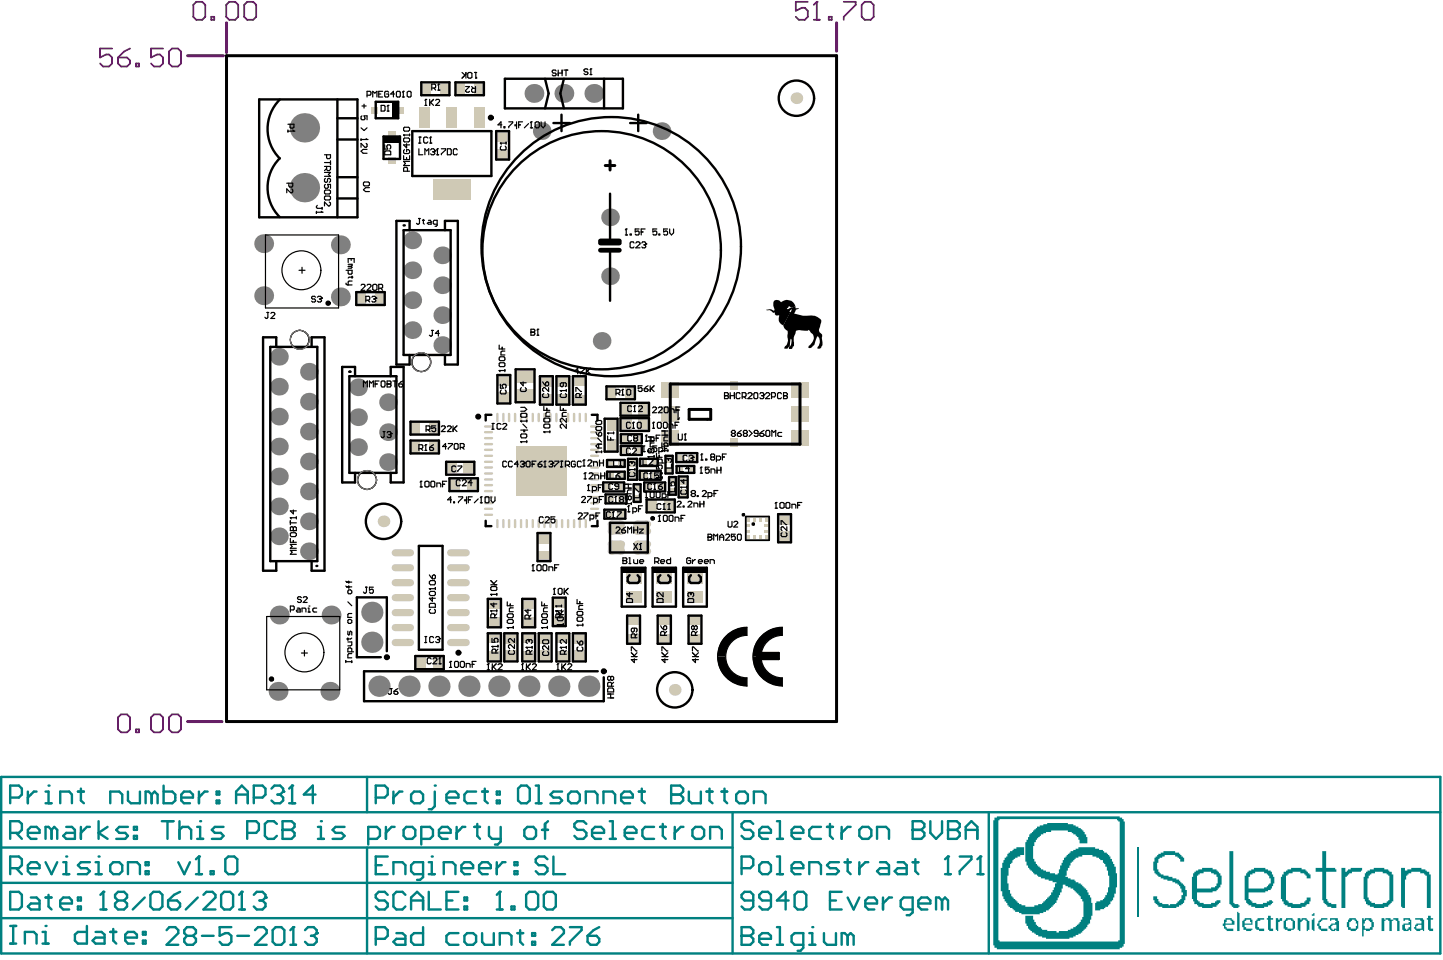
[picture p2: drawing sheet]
<svg xmlns="http://www.w3.org/2000/svg" width="204mm" height="135mm" viewBox="0 0 204 135" stroke-linecap="round" stroke-linejoin="round" font-family="sans-serif">
<g fill="#008080">
<path d="M180 129.6h.3v.2h.2v-.2h.4v.3h-.4v.2h-.2v1.3h-.2v-.2h-.1z"/>
<path d="M186 129.9h.1v-.1h.3v-.2h.8v.2h-.7v.1h-.1v.2h-.3v.6h.3v.3h.8v.4h-.8v-.2h-.3v-.2h-.1v-.3h-.2v-.4h.2z"/>
<path d="M185 129.8h.3v-.2h.1v1.8h-.1v-.2h-.3z"/>
<path d="M185 129h.3v-.2h.1v.4h-.4z"/>
<path d="M195.4 129.6h.8v.2h.3v.1h-.2v1.5h-.3v-1.5h-.2v-.1h-.4z"/>
<path d="M196.5 129.6h.8v.3h.1v1.5h-.3v-1.5h-.2v-.1h-.4z"/>
<path d="M194.9 129.6h.4v.2h.1v.1h-.1v1.5h-.4z"/>
<path d="M172.7 129.8h.2v-.2h.9v.2h.2v.1h.1v.6h-1.2v.3h.1v.2h1v.4h-1v-.2h-.1v-.2h-.2v-.3h-.2v-.4h.2zM173 129.8v.3h-.1v.2h.9v-.4h-.2v-.1z"/>
<path d="M175.6 129.6h.9v.2h.2v.7h-1.1v.3h.2v.2h.9v.2h-.2v.2h-.7v-.2h-.4v-.4h-.2v-.9h.2v-.1h.2zM175.6 129.9v.4h.9v-.2h-.2v-.3h-.5v.1z"/>
<path d="M192.1 129.6h.3v.2h.1v-.2h1v.2h.1v.3h.2v.7h-.2v.4h-.4v.2h-.5v-.2h-.3v.9h-.3zM192.5 129.9v.4h-.1v.4h.1v.3h.7v-.2h.3v-.7h-.3v-.2h-.1v-.1h-.4v.1z"/>
<path d="M199.6 129.6h1.1v.2h.2v1.6h-.2v-.2h-.4v.2h-.5v-.2h-.2v-.2h-.1v-.2h.1v-.3h.2v-.2h.7v-.4h-.2v-.1h-.7zM199.8 130.7v.3h.7v-.5h-.5v.2z"/>
</g>
<path d="M160.6 119.6v9.8" fill="none" stroke="#008080" stroke-width=".17"/>
<g fill="#008080">
<path d="M174.5 128.7h.2v.1h.2v2.6h-.4z"/>
<path d="M178.9 129.2h.4v.4h.3v.2h-.3v1.2h.3v.4h-.6v-.2h-.1v-1.4h-.2v-.2h.2z"/>
<path d="M183.1 129.6h.3v.2h.2v-.2h.7v.2h.2v.1h.2v1.3h-.2v.2h-.2v-1.5h-.1v-.1h-.4v.1h-.2v.2h-.2v1.3h-.2v-.2h-.1z"/>
<path d="M177.4 129.6h.9v.2h-.5v.1h-.4v.9h.2v.2h.7v.4h-.7v-.2h-.4v-.2h-.1v-1.1h.1v-.1h.2z"/>
<path d="M162.9 121h.1v-.1h.2v-.2h.2v-.2h.3v-.2h.4v-.2h1.7v.2h.5v.2h.2v.2h.2v.2h.2v.1h.1v.6h-.5v-.4h-.2v-.2h-.2v-.1h-.3v-.2h-1.5v.2h-.3v.1h-.4v.2h-.2v.6h-.2v.9h.2v.3h.2v.2h.1v.2h.4v.2h.7v.1h.6v.2h.5v.2h.4v.2h.2v.2h.2v.2h.2v.1h.1v.2h.2v.6h.2v.9h-.2v.5h-.2v.4h-.1v.2h-.2v.1h-.4v.3h-.4v.1h-1.9v-.1h-.6v-.3h-.2v-.1h-.2v-.2h-.1v-.4h-.2v-.5h.5v.4h.2v.3h.2v.2h.4v.2h.8v.1h.2v-.1h.9v-.2h.2v-.2h.2v-.2h.2v-.1h.2v-.6h.2v-.4h-.2v-.5h-.2v-.4h-.2v-.2h-.2v-.1h-.3v-.2h-.4v-.2h-.7v-.2h-.6v-.2h-.4v-.2h-.3v-.1h-.2v-.2h-.2v-.2h-.1v-.4h-.2v-1.2h.2z"/>
<path d="M173.4 120.1h.6v7.3h.1v.2h.6v.1h.2v.3h-.2v.1h-.7v-.1h-.2v-.3h-.2v-.1h-.2z"/>
<path d="M181.1 123h.3v-.2h.2v-.1h.5v-.2h1.5v.2h.6v.1h.1v.2h.2v.2h.2v.2h.2v.5h-.6v-.3h-.1v-.2h-.2v-.2h-.6v-.2h-1.1v.2h-.5v.2h-.2v.2h-.2v3.4h.2v.2h.2v.2h.5v.2h1.1v-.2h.6v-.2h.2v-.2h.1v-.4h.6v.6h-.2v.4h-.4v.1h-.1v.3h-.6v.1h-1.5v-.1h-.5v-.3h-.4v-.1h-.1v-.4h-.2v-.3h-.2v-3.2h.2v-.3h.2z"/>
<path d="M186.5 120.1h.6v2.4h1.2v.2h.2v.3h-1.4v3.9h.1v.3h.2v.2h.4v.2h.7v.5h-.7v-.1h-.6v-.3h-.1v-.1h-.2v-.2h-.2v-.4h-.2v-4h-.9v-.5h.9z"/>
<path d="M197.6 122.5h.6v.3h.3v-.1h.6v-.2h1.4v.2h.6v.1h.2v.2h.3v.4h.2v4.7h-.5v-4.5h-.2v-.2h-.2v-.2h-.6v-.2h-1.2v.2h-.4v.2h-.2v.2h-.1v.5h-.2v4h-.4v-.1h-.2z"/>
<path d="M201.4 129.2h.4v.4h.4v.2h-.4v1.2h.4v.4h-.6v-.2h-.2v-1.4h-.1v-.2h.1z"/>
<path d="M189.2 122.5h.6v.5h.2v-.2h.2v-.1h.3v-.2h1.6v.3h-.1v.2h-1.3v.2h-.4v.2h-.1v.2h-.2v.1h-.2v4.4h-.6z"/>
<path d="M142.1 120.5h.2v-.2h.2v-.2h.3v-.2h.2v-.1h.4v-.2h1.1v1.1h-.6v.2h-.4v.1h-.3v.2h-.2v.2h-.2v.4h-.2v.1h-.1v.6h-.2v1.1h-.2v1.1h.2v.9h.2v.5h.1v.4h.2v.1h.2v.3h.2v.1h.2v.2h.1v.2h.2v.2h.4v.1h.5v.3h1.3v-.3h.6v-.1h.5v-.2h.2v-.2h.2v-.2h.2v-.1h.1v-.3h.2v-.1h.2v-.2h.2v-.4h.2v-.3h.2v-.4h.1v-.5h.2v-.2h-.5v-.2h-.6v-.2h-.5v-.2h-.6v-.2h-.3v-.1h-.2v-.2h-.4v-.2h-.2v-.2h-.1v-.2h-.2v-.1h-.2v-.2h-.2v-.4h-.2v-.5h-.2v-2.8h.2v-.3h.2v-.4h.2v-.4h.2v-.1h.2v-.2h.1v-.2h.2v-.2h.2v-.1h.2v-.3h.4v-.1h.5v-.2h.5v-.2h2.9v.2h.8v.2h.3v.1h.4v.3h.4v.1h.2v.2h.1v.2h.2v.3h.2v.4h.2v.9h-1.1v-.5h-.2v-.4h-.2v-.1h-.2v-.3h-.3v-.1h-.2v-.2h-.6v-.2h-2.3v.2h-.7v.2h-.4v.1h-.4v.3h-.1v.1h-.2v.2h-.2v.2h-.2v.3h-.2v.6h-.2v1.8h.2v.4h.2v.3h.2v.2h.2v.2h.2v.2h.1v.2h.4v.1h.4v.2h.5v.2h.7v.2h.4v-.2h.2v-.5h.1v-.6h.2v-.3h.2v-.4h.2v-.4h.2v-.1h.2v-.2h.1v-.2h.2v-.2h.2v-.2h.4v-.2h.3v-.1h.4v-.2h2.4v.2h.5v.1h.6v.2h.2v.2h.3v.2h.2v.2h.2v.2h.1v.3h.3v.4h.1v.3h.2v.4h.2v.9h.2v2h-.2v.9h-.2v.5h-.2v.4h-.1v.2h-.3v.4h-.1v.1h-.2v.3h-.4v.1h-.1v.2h-.6v.2h-.7v-1.1h.2v-.2h.5v-.2h.4v-.1h.2v-.3h.1v-.3h.2v-.4h.2v-.7h.2v-1.6h-.2v-.8h-.2v-.5h-.2v-.4h-.1v-.1h-.2v-.4h-.4v-.2h-.2v-.2h-.3v-.1h-.6v-.2h-1.4v.2h-.6v.1h-.4v.2h-.1v.2h-.2v.2h-.2v.2h-.2v.3h-.2v.4h-.2v.3h-.1v.8h-.2v.1h.3v.2h.4v.2h.6v.2h.1v.2h.4v.2h.4v.1h.2v.2h.1v.2h.2v.2h.2v.2h.2v.3h.2v.4h.2v.3h.1v.8h.2v1.8h-.2v.6h-.1v.5h-.2v.2h-.2v.3h-.2v.2h-.2v.2h-.2v.2h-.1v.2h-.2v.2h-.4v.1h-.4v.2h-.3v.2h-.6v.2h-3.2v-.2h-.6v-.2h-.5v-.2h-.4v-.1h-.2v-.2h-.3v-.2h-.2v-.2h-.2v-.2h-.2v-.3h-.2v-.4h-.2v-1.1h1.1v.6h.2v.3h.2v.4h.2v.2h.2v.1h.3v.2h.2v.2h.7v.2h1.3v.2h.4v-.2h1.2v-.2h.4v-.2h.4v-.2h.3v-.1h.2v-.2h.2v-.2h.2v-.2h.2v-.3h.2v-.4h.1v-2.2h-.1v-.3h-.2v-.4h-.2v-.2h-.2v-.2h-.2v-.2h-.2v-.1h-.1v-.2h-.2v-.2h-.4v-.2h-.4v-.2h-.3v-.2h-.4v.6h-.2v.5h-.2v.4h-.1v.3h-.2v.4h-.2v.4h-.2v.2h-.1v.1h-.2v.3h-.2v.1h-.2v.2h-.2v.2h-.3v.2h-.4v.1h-.5v.2h-2.6v-.2h-.4v-.1h-.5v-.2h-.2v-.2h-.2v-.2h-.3v-.1h-.2v-.3h-.2v-.3h-.2v-.2h-.2v-.3h-.2v-.4h-.1v-.7h-.2v-3.3h.2v-.7h.1v-.4h.2v-.4h.2v-.1h.2z"/>
<path d="M181.4 129.6h.9v.2h.2v.1h.2v1.1h-.2v.2h-.4v.2h-.5v-.2h-.4v-.2h-.1v-1.1h.1v-.1h.2zM181.4 129.9v.9h.2v.2h.7v-1.1h-.2v-.1h-.5v.1z"/>
<path d="M187.6 129.6h1.1v.3h.2v1.5h-.4v-.2h-.2v.2h-.5v-.2h-.2v-.2h-.2v-.3h.2v-.2h.2v-.2h.5v-.2h.2v-.2h-.2v-.1h-.5v.1h-.2zM187.8 130.7v.3h.2v.2h.2v-.2h.3v-.5h-.5v.2z"/>
<path d="M190.3 129.6h1v.2h.1v.1h.2v1.1h-.2v.2h-.1v.2h-.8v-.2h-.3v-.4h-.2v-.7h.2v-.3h.1zM190.3 130.1v.7h.2v.2h.8v-.3h.1v-.4h-.1v-.4h-.2v-.1h-.4v.1h-.2v.2z"/>
<path d="M198 129.6h.9v.2h.2v1.6h-.2v-.2h-.2v.2h-.7v-.2h-.2v-.7h.2v-.2h.7v-.2h.2v-.2h-.2v-.1h-.5v.1h-.2zM198.2 130.5v.5h.2v.2h.1v-.2h.2v-.2h.2v-.3z"/>
<path d="M168.5 123h.2v-.2h.3v-.1h.6v-.2h1.5v.2h.5v.1h.2v.2h.1v.2h.3v.4h.1v1.2h-.1v.4h-.3v.2h-.1v.2h-.2v.2h-.5v.1h-2.2v1.1h.1v.2h.2v.2h.6v.2h1v-.2h.6v-.2h.2v-.2h.6v.4h-.3v.2h-.1v.1h-.2v.3h-.5v.1h-1.5v-.1h-.6v-.3h-.1v-.1h-.4v-.4h-.2v-.3h-.2v-3.2h.2v-.5h.2zM168.9 123.6v1.8h1.9v-.2h.6v-.2h.2v-.3h.2v-1h-.2v-.3h-.4v-.2h-.4v-.2h-1v.2h-.6v.2h-.2v.2z"/>
<path d="M192.7 123h.2v-.2h.3v-.1h.6v-.2h1.5v.2h.5v.1h.2v.2h.3v.4h.2v3.8h-.2v.2h-.1v.2h-.2v.1h-.2v.3h-.5v.1h-1.5v-.1h-.6v-.3h-.3v-.1h-.2v-.4h-.2v-.3h-.1v-3.2h.1v-.5h.2zM193.1 123.6v.3h-.2v2.7h.2v.4h.1v.2h.3v.2h.5v.2h1.1v-.2h.5v-.2h.2v-.2h.2v-3.4h-.2v-.2h-.2v-.2h-.5v-.2h-1.1v.2h-.5v.2h-.3v.2z"/>
<path d="M176 123h.1v-.2h.4v-.1h.4v-.2h1.6v.2h.4v.1h.4v.2h.1v.4h.2v.3h.2v1h-.2v.3h-.2v.4h-.1v.2h-.4v.2h-.4v.1h-2.4v1h.2v.1h.2v.2h.2v.2h.5v.2h1v-.2h.5v-.2h.3v-.2h.4v.2h.2v.2h-.2v.2h-.1v.1h-.4v.3h-.6v.1h-1.2v-.1h-.6v-.3h-.4v-.1h-.1v-.2h-.2v-.4h-.2v-3.4h.2v-.4h.2zM176.3 123.4v.3h-.2v1.7h2.2v-.2h.4v-.2h.2v-.2h.1v-.1h.3v-.8h-.3v-.3h-.1v-.2h-.2v-.2h-.4v-.2h-1.2v.2h-.4v.2z"/>
<path d="M140.3 115.4h.3v-.2h17.3v.2h.4v.2h.2v.3h.2v17.3h-.2v.4h-.2v.1h-.4v.3h-17.3v-.3h-.3v-.3h-.2v-17.6h.2zM140.8 115.8v16.9h.2v.2h16.7v-.2h.2v-16.8h-.2v-.1h-.1v-.2h-16.6v.2z"/>
</g>
<g fill="none" stroke="#808080" stroke-width=".14">
<circle cx="42.3" cy="48" r="1.33"/>
<circle cx="59.4" cy="51.1" r="1.36"/>
<circle cx="51.8" cy="67.7" r="1.34"/>
</g>
<g fill="none" stroke="#008080" stroke-width=".34">
<path d="M.2 109.6h203v24.9h-203zM.2 119.6h103.1M.2 114.6h203M51.8 109.6v5M51.8 119.6v14.9M103.3 114.6v19.9M139.5 114.6v19.9M.2 124.6h103.1M.2 129.6h103.1M1.4 125.8h1.3l.4 .5v1.6l-.4 .4h-1.3zM4.4 126.6h.8l.4 .5v1.2h-1.2l-.5-.4 .5-.4h1.2M6.4 126.6h.9"/>
<path d="M6.8 126.3v1.6l.5 .4M8.5 127.5h1.6v-.4l-.3-.5h-.9l-.4 .5v.8l.4 .4h.9M11 127.9h.4v.4h-.4zM11 126.6h.4v.5h-.4zM14.2 128.3h.8M14.6 125.8v2.5M77.2 121.2l-.4-.3h-.8l-.4 .3v.5l.4 .4h.8l.4 .4v.4l-.4 .5h-.8l-.4-.5M77.9 131.3l.4-.5h.8l.4 .5v.4l-1.6 1.6h1.6M78.1 120.9v2.5h1.6M80.4 130.8h1.6v.5l-1.6 1.6v.4M82.9 132.1h1.3l.3 .4v.4l-.3 .4h-.9l-.4-.4zM84.5 130.8l-.8 .5-.8 .8"/>
</g>
<circle cx="14.6" cy="125.8" r=".17" fill="#008080"/>
<g fill="none" stroke="#008080" stroke-width=".34">
<path d="M14.6 125.8l-.4 .5M16.7 127.1l-.5-.5v-.3l.5-.5h.8l.4 .5v.3l-.4 .5M16.7 127.1l-.5 .4v.4l.5 .4h.8l.4-.4v-.4l-.4-.4M16.7 127.1h.8M20.4 126.6l-1.7 1.7M21.2 126.3l.4-.5h.9l.4 .5v1.6l-.4 .4h-.9l-.4-.4zM23.7 127.1h1.3l.4 .4v.4l-.4 .4h-.9l-.4-.4zM25.4 125.8l-.8 .5-.9 .8M27.9 126.6l-1.7 1.7M28.7 126.3l.4-.5h.9l.4 .5v.3l-1.7 1.7h1.7M31.2 126.3l.4-.5h.9l.4 .5v1.6l-.4 .4h-.9l-.4-.4zM33.7 128.3h.8"/>
<path d="M34.1 125.8v2.5"/>
</g>
<circle cx="34.1" cy="125.8" r=".17" fill="#008080"/>
<path d="M34.1 125.8l-.4 .5M35.8 126.3l.4-.5h.8l.4 .5v.3" fill="none" stroke="#008080" stroke-width=".34"/>
<circle cx="37.4" cy="126.6" r=".17" fill="#008080"/>
<path d="M25.1 121.7l.9 1.7 .8-1.7M27.6 123.4h.9M28.1 120.9v2.5M36.6 127.1h.4M37 127.1l.4 .4v.4l-.4 .4h-.8l-.4-.4M37.4 126.6l-.4 .5" fill="none" stroke="#008080" stroke-width=".34"/>
<circle cx="28.1" cy="120.9" r=".17" fill="#008080"/>
<path d="M33.3 113.3v-1.6l.8-.8 .9 .8v1.6M33.3 112.1h1.7M35.8 112.5h1.2l.4-.4v-.8l-.4-.4h-1.2v2.4M38.3 111.3l.4-.4h.8l.4 .4v.4M28.1 120.9l-.5 .3M29.7 122.9h.4v.5h-.4zM31.8 121.2l.4-.3h.9l.4 .3v1.7l-.4 .5h-.9l-.4-.5z" fill="none" stroke="#008080" stroke-width=".34"/>
<circle cx="39.9" cy="111.7" r=".17" fill="#008080"/>
<path d="M39.1 112.1h.4M39.5 112.1l.4 .4v.5l-.4 .3h-.8l-.4-.3M39.9 111.7l-.4 .4M40.8 113.3h.8M41.2 110.9v2.4" fill="none" stroke="#008080" stroke-width=".34"/>
<circle cx="41.2" cy="110.9" r=".17" fill="#008080"/>
<g fill="none" stroke="#008080" stroke-width=".34">
<path d="M41.2 110.9l-.4 .4M44.5 112.1h-1.6l1.2-1.2v2.4M73.1 111.3l.4-.4h.8l.4 .4v1.7l-.4 .3h-.8l-.4-.3zM75.6 110.9h.4v2.4M75.6 113.3h.8M79.3 111.7h-1.2l-.5 .4 .5 .4h.8l.4 .5-.4 .3h-1.3M80.1 112.1l.5-.4h.8l.4 .4v.9l-.4 .3h-.8l-.5-.3zM82.6 113.3v-1.6h1.3l.4 .4v1.2M85.1 113.3v-1.6h1.3l.4 .4v1.2M87.6 112.5h1.7v-.4l-.4-.4h-.9l-.4 .4v.9l.4 .3h.9M90.1 111.7h.9M90.5 111.3v1.7l.5 .3"/>
<path d="M94.7 110.9v2.4h1.2l.5-.3v-.5l-.5-.4h-1.2"/>
</g>
<circle cx="94.7" cy="112.1" r=".17" fill="#008080"/>
<g fill="none" stroke="#008080" stroke-width=".34">
<path d="M94.7 110.9h1.2l.5 .4v.4l-.5 .4h-1.2M97.2 111.7v1.3l.4 .3h1.3v-1.6M99.7 111.7h.8M100.1 111.3v1.7l.4 .3M101.8 111.7h.8M102.2 111.3v1.7l.4 .3M103.8 112.1l.5-.4h.8l.4 .4v.9l-.4 .3h-.8l-.5-.3zM106.3 113.3v-1.6h1.3l.4 .4v1.2M23.5 131.3l.4-.5h.8l.4 .5v.4l-1.6 1.6h1.6M26.4 132.1l-.4 .4v.4l.4 .4h.8l.4-.4v-.4l-.4-.4M26.4 132.1l-.4-.4v-.4l.4-.5h.8l.4 .5v.4l-.4 .4M26.4 132.1h.8"/>
<path d="M28.5 132.1h1.6M32.6 130.8h-1.6v1.3l.8-.4h.4l.4 .4v.8l-.4 .4h-.8l-.4-.4M33.5 132.1h1.6M36 131.3l.4-.5h.8l.4 .5v.4l-1.6 1.6h1.6M38.5 131.3l.4-.5h.8l.4 .5v1.6l-.4 .4h-.8l-.4-.4zM41 133.3h.8M41.4 130.8v2.5"/>
</g>
<circle cx="41.4" cy="130.8" r=".17" fill="#008080"/>
<path d="M41.4 130.8l-.4 .5M43 131.3l.4-.5h.9l.4 .5v.4" fill="none" stroke="#008080" stroke-width=".34"/>
<circle cx="44.7" cy="131.7" r=".17" fill="#008080"/>
<g fill="none" stroke="#008080" stroke-width=".34">
<path d="M43.9 132.1h.4M44.3 132.1l.4 .4v.4l-.4 .4h-.9l-.4-.4M44.7 131.7l-.4 .4M54.7 126.3l-.4-.5h-.9l-.4 .5v.3l.4 .5h.9l.4 .4v.4l-.4 .4h-.9l-.4-.4M57.2 126.3l-.4-.5h-.9l-.4 .5v1.6l.4 .4h.9l.4-.4M58 127.1h1.7M58 128.3v-1.7l.8-.8 .9 .8v1.7M60.5 125.8v2.5h1.7M63 127.1h.8M64.7 125.8h-1.7v2.5h1.7M65.5 126.6h.4v.5h-.4zM65.5 127.9h.4v.4h-.4z"/>
<path d="M70.1 128.3h.8M70.5 125.8v2.5"/>
</g>
<circle cx="70.5" cy="125.8" r=".17" fill="#008080"/>
<g fill="none" stroke="#008080" stroke-width=".34">
<path d="M70.5 125.8l-.4 .5M72.1 127.9h.5v.4h-.5zM74.2 126.3l.4-.5h.9l.4 .5v1.6l-.4 .4h-.9l-.4-.4zM76.7 126.3l.4-.5h.9l.4 .5v1.6l-.4 .4h-.9l-.4-.4zM104.6 122.5h1.2l.5-.4v-.9l-.5-.3h-1.2v2.5M106.3 127.1h-1.3l-.4-.5v-.3l.4-.5h.8l.5 .5v1.6l-.5 .4h-.8l-.4-.4M107.1 122.1l.4-.4h.8l.5 .4v.8l-.5 .5h-.8l-.4-.5zM108.8 127.1h-1.3l-.4-.5v-.3l.4-.5h.8l.5 .5v1.6l-.5 .4h-.8l-.4-.4M109.6 120.9h.4v2.5M109.6 123.4h.8M111.2 127.1h-1.6l1.2-1.3v2.5M111.7 122.5h1.6v-.4l-.4-.4h-.8l-.4 .4v.8l.4 .5h.8"/>
<path d="M112.1 126.3l.4-.5h.8l.4 .5v1.6l-.4 .4h-.8l-.4-.4zM114.2 123.4v-1.7h1.2l.4 .4v1.3M117.1 127.1h.8M118.3 121.7h-1.2l-.4 .4 .4 .4h.8l.4 .4-.4 .5h-1.2M118.7 125.8h-1.6v2.5h1.6M119.1 121.7h.9M119.6 126.6l.8 1.7 .8-1.7M119.6 121.2v1.7l.4 .5M121.2 121.7v1.7M122.1 127.5h1.6v-.4l-.4-.5h-.8l-.4 .5v.8l.4 .4h.8M122.5 121.7h-.4l-.9 .8M124.1 121.7h.9l.4 .4v1.3h-1.3l-.4-.5 .4-.4h1.3"/>
<path d="M124.6 126.6v1.7M125.8 126.6h-.4l-.8 .9M126.6 121.7h.9l.4 .4v1.3h-1.3l-.4-.5 .4-.4h1.3M128.7 128.3h-1.2l-.4-.4v-.8l.4-.5h1.2v2.2l-.4 .3h-.4M128.7 121.7h.8M129.1 121.2v1.7l.4 .5M129.5 127.5h1.7v-.4l-.4-.5h-.8l-.5 .5v.8l.5 .4h.8M132.9 127.1l-.4-.5h-.5v1.7M132.9 127.1v1.2M132.9 127.1l.4-.5 .4 .5v1.2M133.3 123.4h.8M133.7 120.9v2.5"/>
</g>
<circle cx="133.7" cy="120.9" r=".17" fill="#008080"/>
<path d="M133.7 120.9l-.4 .3M135.4 120.9h1.6v.3l-1.6 1.7v.5M137.9 123.4h.8M138.3 120.9v2.5" fill="none" stroke="#008080" stroke-width=".34"/>
<circle cx="138.3" cy="120.9" r=".17" fill="#008080"/>
<path d="M53 122.1h.8M54.7 120.9h-1.7v2.5h1.7M55.5 123.4v-1.7h1.3l.4 .4v1.3M59.7 123.4h-1.3l-.4-.5v-.8l.4-.4h1.3v2.1l-.4 .4h-.5M60.5 123.4h.8M60.5 121.7h.4v1.7M138.3 120.9l-.4 .3" fill="none" stroke="#008080" stroke-width=".34"/>
<circle cx="60.9" cy="120.9" r=".17" fill="#008080"/>
<g fill="none" stroke="#008080" stroke-width=".34">
<path d="M1.4 122.5h1.3l.4-.4v-.9l-.4-.3h-1.3v2.5M2.3 122.5l.8 .9M3.9 122.5h1.7v-.4l-.4-.4h-.8l-.5 .4v.8l.5 .5h.8M6.4 121.7l.9 1.7 .8-1.7M8.9 121.7h.4v1.7M8.9 123.4h.9M62.6 123.4v-1.7h1.2l.4 .4v1.3M65.1 122.5h1.6v-.4l-.4-.4h-.8l-.4 .4v.8l.4 .5h.8M67.6 122.5h1.6v-.4l-.4-.4h-.8l-.4 .4v.8l.4 .5h.8M70.1 121.7v1.7M71.3 121.7h-.4l-.8 .8M72.6 121.7h.4v.4h-.4z"/>
<path d="M72.6 122.9h.4v.5h-.4z"/>
</g>
<circle cx="9.3" cy="120.9" r=".17" fill="#008080"/>
<path d="M12.7 121.7h-1.3l-.4 .4 .4 .4h.9l.4 .4-.4 .5h-1.3M13.5 123.4h.8M13.5 121.7h.4v1.7" fill="none" stroke="#008080" stroke-width=".34"/>
<circle cx="13.9" cy="120.9" r=".17" fill="#008080"/>
<path d="M53 112.5h1.3l.4-.4v-.8l-.4-.4h-1.3v2.4M55.5 111.7v1.6M56.8 111.7h-.5l-.8 .8M58 112.1l.4-.4h.9l.4 .4v.9l-.4 .3h-.9l-.4-.3zM61.3 111.7v2.1l-.4 .4h-.4M15.6 122.1l.4-.4h.8l.4 .4v.8l-.4 .5h-.8l-.4-.5zM18 123.4v-1.7h1.3l.4 .4v1.3M20.5 122.9h.5v.5h-.5zM20.5 121.7h.5v.4h-.5z" fill="none" stroke="#008080" stroke-width=".34"/>
<circle cx="61.3" cy="110.9" r=".17" fill="#008080"/>
<path d="M1.4 112.5h1.3l.4-.4v-.8l-.4-.4h-1.3v2.4M3.9 111.7v1.6M5.2 111.7h-.4l-.9 .8M6.4 113.3h.9M6.4 111.7h.4v1.6M63 112.5h1.7v-.4l-.5-.4h-.8l-.4 .4v.9l.4 .3h.8M67.2 111.7h-1.3l-.4 .4v.9l.4 .3h1.3M68 111.7h.8M68.4 111.3v1.7l.4 .3M70.1 113h.4v.3h-.4zM70.1 111.7h.4v.4h-.4z" fill="none" stroke="#008080" stroke-width=".34"/>
<circle cx="6.8" cy="110.9" r=".17" fill="#008080"/>
<g fill="none" stroke="#008080" stroke-width=".34">
<path d="M8.5 113.3v-1.6h1.3l.3 .4v1.2M11 111.7h.8M11.4 111.3v1.7l.4 .3M15.6 113.3v-1.6h1.2l.4 .4v1.2M18 111.7v1.3l.5 .3h1.2v-1.6M21.4 112.1l-.4-.4h-.5v1.6M21.4 112.1v1.2M21.4 112.1l.4-.4 .4 .4v1.2M23.1 110.9v2.4h1.2l.4-.3v-.9l-.4-.4h-1.2M25.6 112.5h1.6v-.4l-.4-.4h-.8l-.4 .4v.9l.4 .3h.8M28.1 111.7v1.6M29.3 111.7h-.4l-.8 .8"/>
<path d="M30.6 111.7h.3v.4h-.3zM30.6 113h.3v.3h-.3zM53 132.5h1.3l.4-.4v-.8l-.4-.5h-1.3v2.5M55.9 131.7h.9l.4 .4v1.2h-1.3l-.4-.4 .4-.4h1.3M59.7 130.8v2.5h-1.3l-.4-.4v-.8l.4-.4h1.3M64.7 131.7h-1.3l-.4 .4v.8l.4 .4h1.3M65.5 132.1l.4-.4h.8l.5 .4v.8l-.5 .4h-.8l-.4-.4zM68 131.7v1.2l.4 .4h1.3v-1.6M70.5 133.3v-1.6h1.2l.4 .4v1.2M73 131.7h.8M73.4 131.3v1.6l.4 .4M75.1 131.7h.4v.4h-.4z"/>
<path d="M75.1 132.9h.4v.4h-.4zM104.6 130.8v2.5h1.2l.5-.4v-.4l-.5-.4h-1.2"/>
</g>
<circle cx="104.6" cy="132.1" r=".17" fill="#008080"/>
<path d="M104.6 130.8h1.2l.5 .5v.4l-.5 .4h-1.2M107.1 132.5h1.7v-.4l-.5-.4h-.8l-.4 .4v.8l.4 .4h.8M109.6 130.8h.4v2.5M109.6 133.3h.8M113.3 133.3h-1.2l-.4-.4v-.8l.4-.4h1.2v2l-.4 .5h-.4M114.2 133.3h.8M114.2 131.7h.4v1.6" fill="none" stroke="#008080" stroke-width=".34"/>
<circle cx="114.6" cy="130.8" r=".17" fill="#008080"/>
<path d="M1.4 130.7h.9M1.4 133.2h.9M1.9 130.7v2.5M3.5 133.2v-1.7h1.3l.4 .4v1.3M6 133.2h.8M6 131.5h.4v1.7M116.2 131.7v1.2l.5 .4h1.2v-1.6M119.6 132.1l-.5-.4h-.4v1.6M119.6 132.1v1.2M119.6 132.1l.4-.4 .4 .4v1.2" fill="none" stroke="#008080" stroke-width=".34"/>
<circle cx="6.4" cy="130.7" r=".17" fill="#008080"/>
<g fill="none" stroke="#008080" stroke-width=".34">
<path d="M1.4 117.5h1.3l.4-.4v-.8l-.4-.4h-1.3v2.5M2.3 117.5l.8 .9M3.9 117.5h1.7v-.4l-.4-.4h-.8l-.5 .4v.9l.5 .4h.8M7.3 117.1l-.5-.4h-.4v1.7M7.3 117.1v1.3M7.3 117.1l.4-.4 .4 .4v1.3M9.3 116.7h.8l.5 .4v1.3h-1.3l-.4-.4 .4-.5h1.3M11.4 116.7v1.7M12.7 116.7h-.4l-.9 .8M13.9 115.9v2.5M15.2 116.7l-1.3 .8 1.3 .9M18 116.7h-1.2l-.4 .4 .4 .4h.9l.3 .5-.3 .4h-1.3"/>
<path d="M18.9 116.7h.4v.4h-.4zM18.9 118h.4v.4h-.4zM106.3 116.3l-.5-.4h-.8l-.4 .4v.4l.4 .4h.8l.5 .4v.5l-.5 .4h-.8l-.4-.4M107.1 117.5h1.7v-.4l-.5-.4h-.8l-.4 .4v.9l.4 .4h.8M109.6 115.9h.4v2.5M109.6 118.4h.8M111.7 117.5h1.6v-.4l-.4-.4h-.8l-.4 .4v.9l.4 .4h.8M115.8 116.7h-1.2l-.4 .4v.9l.4 .4h1.2M116.7 116.7h.8M117.1 116.3v1.7l.4 .4M118.7 116.7v1.7M120 116.7h-.4l-.9 .8"/>
<path d="M121.2 117.1l.4-.4h.9l.4 .4v.9l-.4 .4h-.9l-.4-.4zM123.7 118.4v-1.7h1.3l.4 .4v1.3M128.7 115.9v2.5h1.3l.4-.4v-.5l-.4-.4h-1.3M12.3 130.7v2.5h-1.3l-.4-.5v-.8l.4-.4h1.3M13.5 131.5h.8l.5 .4v1.3h-1.3l-.4-.5 .4-.4h1.3M15.6 131.5h.8M16 131.1v1.6l.4 .5M17.7 132.3h1.6v-.4l-.4-.4h-.9l-.3 .4v.8l.3 .5h.9M20.2 132.7h.3v.5h-.3zM20.2 131.5h.3v.4h-.3z"/>
</g>
<circle cx="128.7" cy="117.1" r=".17" fill="#008080"/>
<path d="M128.7 115.9h1.3l.4 .4v.4l-.4 .4h-1.3M131.2 115.9v1.6l.8 .9 .9-.9v-1.6M133.7 115.9v2.5h1.3l.4-.4v-.5l-.4-.4h-1.3" fill="none" stroke="#008080" stroke-width=".34"/>
<circle cx="133.7" cy="117.1" r=".17" fill="#008080"/>
<path d="M22.8 115.9h1.7M23.6 115.9v2.5M25.3 115.9v2.5M25.3 117.1l.4-.4h.8l.5 .4v1.3M27.8 116.7h.4v1.7M27.8 118.4h.9M133.7 115.9h1.3l.4 .4v.4l-.4 .4h-1.3M136.2 117.1h1.7M136.2 118.4v-1.7l.8-.8 .9 .8v1.7" fill="none" stroke="#008080" stroke-width=".34"/>
<circle cx="28.2" cy="115.9" r=".17" fill="#008080"/>
<path d="M31.5 116.7h-1.2l-.4 .4 .4 .4h.9l.3 .5-.3 .4h-1.3M34.9 117.5h1.2l.4-.4v-.8l-.4-.4h-1.2v2.5M39.1 116.3l-.5-.4h-.8l-.4 .4v1.7l.4 .4h.8l.5-.4M39.9 115.9v2.5h1.2l.4-.4v-.5l-.4-.4h-1.2" fill="none" stroke="#008080" stroke-width=".34"/>
<circle cx="39.9" cy="117.1" r=".17" fill="#008080"/>
<path d="M39.9 115.9h1.2l.4 .4v.4l-.4 .4h-1.2M44.8 118.4h.9M44.8 116.7h.5v1.7" fill="none" stroke="#008080" stroke-width=".34"/>
<circle cx="45.3" cy="115.9" r=".17" fill="#008080"/>
<g fill="none" stroke="#008080" stroke-width=".34">
<path d="M48.6 116.7h-1.3l-.4 .4 .4 .4h.9l.4 .5-.4 .4h-1.3M51.9 118.4h1.3l.4-.4v-.9l-.4-.4h-1.3v2.5M54.4 116.7v1.7M55.7 116.7h-.5l-.8 .8M57.3 116.7h.9l.4 .4v.9l-.4 .4h-.9l-.4-.4v-.9zM59.4 118.4h1.3l.4-.4v-.9l-.4-.4h-1.3v2.5M61.9 117.5h1.7v-.4l-.5-.4h-.8l-.4 .4v.9l.4 .4h.8M64.4 116.7v1.7M65.6 116.7h-.4l-.8 .8M66.9 116.7h.8M67.3 116.3v1.7l.4 .4M69 116.7v1.3l.4 .4h1.2"/>
<path d="M70.6 116.7v2.1l-.4 .4h-.4M74 117.1l.4-.4h.8l.4 .4v.9l-.4 .4h-.8l-.4-.4zM76.5 117.1h.8M77.3 115.9l-.4 .4v2.1M82.7 116.3l-.4-.4h-.9l-.4 .4v.4l.4 .4h.9l.4 .4v.5l-.4 .4h-.9l-.4-.4M83.5 117.5h1.7v-.4l-.4-.4h-.9l-.4 .4v.9l.4 .4h.9M86 118.4h.9M86 115.9h.4v2.5M88.1 117.5h1.7v-.4l-.4-.4h-.9l-.4 .4v.9l.4 .4h.9M92.3 116.7h-1.3l-.4 .4v.9l.4 .4h1.3M93.1 116.7h.8M93.5 116.3v1.7l.4 .4"/>
<path d="M95.2 116.7v1.7M96.4 116.7h-.4l-.8 .8M97.7 117.1l.4-.4h.8l.4 .4v.9l-.4 .4h-.8l-.4-.4zM100.2 118.4v-1.7h1.2l.4 .4v1.3"/>
</g>
<g fill="none" stroke="#808080" stroke-width=".14">
<circle cx="42.3" cy="48" r="1.33"/>
<circle cx="59.4" cy="51.1" r="1.36"/>
<circle cx="51.8" cy="67.7" r="1.34"/>
</g>
<g fill="#808080">
<circle cx="54.7" cy="56.8" r="1.25"/>
<circle cx="58.2" cy="46.6" r="1.25"/>
<circle cx="37.2" cy="41.7" r="1.33"/>
<circle cx="37.2" cy="34.4" r="1.33"/>
<circle cx="54.7" cy="65.2" r="1.25"/>
<circle cx="54.7" cy="61" r="1.25"/>
<circle cx="57.7" cy="96.8" r="1.5"/>
<circle cx="58.2" cy="42.4" r="1.25"/>
<circle cx="58.2" cy="38.1" r="1.25"/>
<circle cx="58.2" cy="33.9" r="1.25"/>
<circle cx="74.6" cy="96.8" r="1.5"/>
<circle cx="84.9" cy="48.1" r="1.25"/>
<circle cx="39.2" cy="97.6" r="1.33"/>
<circle cx="39.3" cy="67.2" r="1.25"/>
<circle cx="39.3" cy="50.3" r="1.25"/>
<circle cx="46.5" cy="97.6" r="1.33"/>
<circle cx="52.5" cy="90.6" r="1.5"/>
<circle cx="43.6" cy="73.6" r="1.25"/>
<circle cx="43.6" cy="56.7" r="1.25"/>
<circle cx="62.4" cy="40.3" r="1.25"/>
<circle cx="79.5" cy="13.2" r="1.33"/>
<circle cx="75.3" cy="13.2" r="1.33"/>
<circle cx="83.8" cy="13.2" r="1.33"/>
<circle cx="39.4" cy="86.8" r="1.33"/>
<circle cx="39.3" cy="75.7" r="1.25"/>
<circle cx="39.3" cy="71.5" r="1.25"/>
<circle cx="39.3" cy="54.6" r="1.25"/>
<circle cx="39.3" cy="58.8" r="1.25"/>
<circle cx="46.7" cy="86.8" r="1.33"/>
<circle cx="52.5" cy="86.4" r="1.5"/>
<circle cx="43.6" cy="69.3" r="1.25"/>
<circle cx="43.6" cy="65.1" r="1.25"/>
<circle cx="50.5" cy="54.7" r="1.25"/>
<circle cx="50.5" cy="58.9" r="1.25"/>
<circle cx="43.6" cy="52.5" r="1.25"/>
<circle cx="43.6" cy="60.9" r="1.25"/>
<circle cx="48" cy="41.9" r="1.33"/>
<circle cx="48" cy="34.5" r="1.33"/>
<circle cx="42.9" cy="26.5" r="2.07"/>
<circle cx="42.9" cy="18" r="2.07"/>
<circle cx="61.9" cy="96.8" r="1.5"/>
<circle cx="66.1" cy="96.8" r="1.5"/>
<circle cx="62.4" cy="44.5" r="1.25"/>
<circle cx="62.4" cy="48.7" r="1.25"/>
<circle cx="70.4" cy="96.8" r="1.5"/>
<circle cx="78.8" cy="96.8" r="1.5"/>
<circle cx="76.4" cy="18.5" r="1.25"/>
<circle cx="83.1" cy="96.8" r="1.5"/>
<circle cx="86.1" cy="39" r="1.25"/>
<circle cx="86.1" cy="30.7" r="1.25"/>
<circle cx="93.3" cy="18.5" r="1.25"/>
<circle cx="39.3" cy="63" r="1.25"/>
<circle cx="43.6" cy="77.8" r="1.25"/>
<circle cx="50.5" cy="63.1" r="1.25"/>
<circle cx="62.4" cy="36" r="1.25"/>
<circle cx="53.5" cy="96.8" r="1.5"/>
</g>
<g fill="#cfc9b5">
<path d="M54.7 22.2h1v.9h-1z" fill-rule="evenodd"/>
<path d="M54.7 18.5h1v1h-1z" fill-rule="evenodd"/>
<path d="M58.1 62.3h1.1v1.6h-1.1z" fill-rule="evenodd"/>
<path d="M58.1 59.7h1.1v1.5h-1.1z" fill-rule="evenodd"/>
<path d="M61.1 92.7h1.3v1.6h-1.3z" fill-rule="evenodd"/>
<path d="M60.6 62.3h1.1v1.5h-1.1z" fill-rule="evenodd"/>
<path d="M60.6 59.7h1.1v1.5h-1.1z" fill-rule="evenodd"/>
<path d="M59.6 11.8h1.1v1.5h-1.1z" fill-rule="evenodd"/>
<path d="M64.5 11.8h1.1v1.5h-1.1z" fill-rule="evenodd"/>
<path d="M66.9 11.8h1.2v1.5h-1.2z" fill-rule="evenodd"/>
<path d="M71.3 89.5h1.5v1.3h-1.5z" fill-rule="evenodd"/>
</g>
<path d="M70.2 73.4v1M71 73.4v1M71.8 73.4v1" fill="none" stroke="#cfc9b5" stroke-width=".34"/>
<g fill="#cfc9b5">
<path d="M70.3 55.4h1.5v1.4h-1.5z" fill-rule="evenodd"/>
<path d="M70.3 53.1h1.5v1.3h-1.5z" fill-rule="evenodd"/>
<path d="M70.2 18.7h1.5v1.3h-1.5z" fill-rule="evenodd"/>
<path d="M73.8 89.5h1.5v1.1h-1.5z" fill-rule="evenodd"/>
<path d="M73.8 87.2h1.5v1.1h-1.5z" fill-rule="evenodd"/>
</g>
<path d="M73.5 73.4v1M74.3 73.4v1M75.1 73.4v1M76 73.4v1" fill="none" stroke="#cfc9b5" stroke-width=".34"/>
<path d="M78.2 87h1.5v1.2h-1.5z" fill-rule="evenodd" fill="#cfc9b5"/>
<path d="M76.8 73.4v1M77.6 73.4v1M78.5 73.4v1M79.3 73.4v1" fill="none" stroke="#cfc9b5" stroke-width=".34"/>
<path d="M80.9 89.5h1.5v1.3h-1.5z" fill-rule="evenodd" fill="#cfc9b5"/>
<path d="M80.1 73.4v1M81 73.4v1M81.8 73.4v1M82.6 73.4v1" fill="none" stroke="#cfc9b5" stroke-width=".34"/>
<g fill="#cfc9b5">
<path d="M80.9 55.7h1.5v1.2h-1.5z" fill-rule="evenodd"/>
<path d="M80.9 53.3h1.5v1.1h-1.5z" fill-rule="evenodd"/>
<path d="M85.4 72.1h1v.9h-1z" fill-rule="evenodd"/>
<path d="M87 72.1h1v.9h-1z" fill-rule="evenodd"/>
<path d="M87.2 70h1v.8h-1z" fill-rule="evenodd"/>
<path d="M88.8 66.6h.8v1h-.8z" fill-rule="evenodd"/>
<path d="M87.2 66.6h.9v1h-.9z" fill-rule="evenodd"/>
<path d="M87.7 63.1h1v.9h-1z" fill-rule="evenodd"/>
<path d="M87.7 59.2h1.4v1.5h-1.4z" fill-rule="evenodd"/>
<path d="M87.7 57h1.4v1.5h-1.4z" fill-rule="evenodd"/>
<path d="M92 66.7h1v.8h-1z" fill-rule="evenodd"/>
<path d="M90.4 66.6h1v.9h-1z" fill-rule="evenodd"/>
<path d="M90.1 59.2h1.3v1.5h-1.3z" fill-rule="evenodd"/>
<path d="M90.1 57h1.3v1.5h-1.3z" fill-rule="evenodd"/>
<path d="M94.4 68.9h1v.9h-1z" fill-rule="evenodd"/>
<path d="M93.9 65.9h1v.9h-1z" fill-rule="evenodd"/>
<path d="M95.4 65.7h1v1h-1z" fill-rule="evenodd"/>
<path d="M94.4 67.3h1v.9h-1z" fill-rule="evenodd"/>
<path d="M95.5 64.2h1v.8h-1z" fill-rule="evenodd"/>
<path d="M93.9 64.3h1v.9h-1z" fill-rule="evenodd"/>
<path d="M97.3 89.5h1.4v1.1h-1.4z" fill-rule="evenodd"/>
<path d="M97.3 87h1.4v1.2h-1.4z" fill-rule="evenodd"/>
<path d="M96.9 83.4h2.2v1.7h-2.2z" fill-rule="evenodd"/>
<path d="M97 65.8h1v.9h-1z" fill-rule="evenodd"/>
<path d="M97.2 64.2h1v.8h-1z" fill-rule="evenodd"/>
<path d="M106.2 75.5h.4v.5h-.4z" fill-rule="evenodd"/>
<path d="M105.4 75.5h.4v.5h-.4z" fill-rule="evenodd"/>
<path d="M105.3 74.8h.5v.4h-.5z" fill-rule="evenodd"/>
<path d="M105.3 73.9h.5v.4h-.5z" fill-rule="evenodd"/>
<path d="M106.2 73.1h.4v.5h-.4z" fill-rule="evenodd"/>
<path d="M105.4 73.1h.4v.5h-.4z" fill-rule="evenodd"/>
<path d="M107.9 75.5h.4v.5h-.4z" fill-rule="evenodd"/>
<path d="M107.1 75.5h.4v.5h-.4z" fill-rule="evenodd"/>
<path d="M107.8 73.9h.5v.4h-.5z" fill-rule="evenodd"/>
<path d="M107.8 74.8h.5v.4h-.5z" fill-rule="evenodd"/>
<path d="M107.9 73.1h.4v.5h-.4z" fill-rule="evenodd"/>
<path d="M107.1 73.1h.4v.5h-.4z" fill-rule="evenodd"/>
<path d="M50.4 41.3h1.2v1.6h-1.2z" fill-rule="evenodd"/>
<path d="M52.9 41.3h1.2v1.6h-1.2z" fill-rule="evenodd"/>
<path d="M63.6 67.7h1.3v1.5h-1.3z" fill-rule="evenodd"/>
<path d="M63.1 65.3h1.3v1.5h-1.3z" fill-rule="evenodd"/>
<path d="M63 15.2h1.5v2.8h-1.5z" fill-rule="evenodd"/>
<path d="M66.8 15.2h1.5v2.8h-1.5z" fill-rule="evenodd"/>
<path d="M71.3 91.8h1.5v1.3h-1.5z" fill-rule="evenodd"/>
</g>
<path d="M70.2 58.4v1M71 58.4v1M71.8 58.4v1" fill="none" stroke="#cfc9b5" stroke-width=".34"/>
<g fill="#cfc9b5">
<path d="M70.2 21h1.5v1.3h-1.5z" fill-rule="evenodd"/>
<path d="M73.8 92h1.5v1.1h-1.5z" fill-rule="evenodd"/>
<path d="M73.8 84.7h1.5v1.2h-1.5z" fill-rule="evenodd"/>
</g>
<path d="M73.5 58.4v1M74.3 58.4v1M75.1 58.4v1M76 58.4v1" fill="none" stroke="#cfc9b5" stroke-width=".34"/>
<path d="M78.2 84.5h1.5v1.2h-1.5z" fill-rule="evenodd" fill="#cfc9b5"/>
<path d="M76.8 58.4v1M77.6 58.4v1M78.5 58.4v1M79.3 58.4v1" fill="none" stroke="#cfc9b5" stroke-width=".34"/>
<path d="M80.9 91.8h1.5v1.3h-1.5z" fill-rule="evenodd" fill="#cfc9b5"/>
<path d="M80.1 58.4v1M81 58.4v1M81.8 58.4v1M82.6 58.4v1" fill="none" stroke="#cfc9b5" stroke-width=".34"/>
<g fill="#cfc9b5">
<path d="M85.2 68.3h1v.8h-1z" fill-rule="evenodd"/>
<path d="M86.9 68.3h.9v.8h-.9z" fill-rule="evenodd"/>
<path d="M88.8 65h.8v.9h-.8z" fill-rule="evenodd"/>
<path d="M87.2 64.9h.9v1h-.9z" fill-rule="evenodd"/>
<path d="M88.2 54.7h1.2v1.5h-1.2z" fill-rule="evenodd"/>
<path d="M87.7 61.5h1v.8h-1z" fill-rule="evenodd"/>
<path d="M91.4 70.6h1.3v1.5h-1.3z" fill-rule="evenodd"/>
<path d="M91 68.3h1v.8h-1z" fill-rule="evenodd"/>
<path d="M91.8 64.7h1v1h-1z" fill-rule="evenodd"/>
<path d="M90.3 64.7h.9v1.1h-.9z" fill-rule="evenodd"/>
<path d="M93.7 70.6h1.3v1.5h-1.3z" fill-rule="evenodd"/>
<path d="M93.3 60.7h2.5v2.2h-2.5z" fill-rule="evenodd"/>
<path d="M93.3 54h2.5v2.2h-2.5z" fill-rule="evenodd"/>
<path d="M93.3 57.3h2.5v2.2h-2.5z" fill-rule="evenodd"/>
<path d="M96.9 80.7h2.2v1.7h-2.2z" fill-rule="evenodd"/>
<path d="M52.3 15h1v1h-1z" fill-rule="evenodd"/>
<path d="M58.8 92.7h1.3v1.6h-1.3z" fill-rule="evenodd"/>
</g>
<path d="M55.7 78h2.2M63.6 78h2.2M55.7 90.7h2.2M55.7 86.4h2.2M55.7 84.3h2.2M55.7 80.1h2.2M63.6 90.7h2.2M63.6 86.4h2.2M63.6 84.3h2.2M63.6 80.1h2.2" fill="none" stroke="#cfc9b5" stroke-width="1"/>
<g fill="#cfc9b5">
<path d="M55.9 15h1v1h-1z" fill-rule="evenodd"/>
<path d="M62.1 11.8h1.1v1.5h-1.1z" fill-rule="evenodd"/>
<path d="M76.1 89.5h1.5v1.3h-1.5z" fill-rule="evenodd"/>
<path d="M78.6 89.5h1.5v1.1h-1.5z" fill-rule="evenodd"/>
<path d="M69 89.5h1.5v1.1h-1.5z" fill-rule="evenodd"/>
<path d="M69 87.2h1.5v1.1h-1.5z" fill-rule="evenodd"/>
</g>
<g fill="none" stroke="#cfc9b5" stroke-width=".34">
<path d="M68.4 72.6h1M68.4 69.3h1M68.4 70.1h1M68.4 71h1M68.4 66h1M68.4 66.8h1M68.4 67.7h1M68.4 62.7h1M68.4 63.5h1M68.4 64.3h1M68.4 60.2h1M68.4 61h1"/>
<path d="M72.7 73.4v1"/>
</g>
<g fill="#cfc9b5">
<path d="M78.7 55.6h1.4v1.3h-1.4z" fill-rule="evenodd"/>
<path d="M76.3 55.6h1.5v1.3h-1.5z" fill-rule="evenodd"/>
<path d="M78.7 53.3h1.4v1.3h-1.4z" fill-rule="evenodd"/>
<path d="M72.9 52.4h2.3v1.6h-2.3z" fill-rule="evenodd"/>
<path d="M76.3 53.3h1.5v1.3h-1.5z" fill-rule="evenodd"/>
<path d="M88.7 89.5h1.5v1.1h-1.5z" fill-rule="evenodd"/>
<path d="M92.9 89.5h1.6v1.1h-1.6z" fill-rule="evenodd"/>
<path d="M88.7 87h1.5v1.2h-1.5z" fill-rule="evenodd"/>
<path d="M92.9 87h1.6v1.2h-1.6z" fill-rule="evenodd"/>
<path d="M88.3 83.4h2.2v1.7h-2.2z" fill-rule="evenodd"/>
<path d="M92.6 83.4h2.2v1.7h-2.2z" fill-rule="evenodd"/>
<path d="M89.4 76.8l.5-.5h1.3l.5 .5v1l-.5 .5h-1.3l-.5-.5z" fill-rule="evenodd"/>
<path d="M85.8 76.8l.5-.5h1.3l.5 .5v1l-.5 .5h-1.3l-.5-.5z" fill-rule="evenodd"/>
</g>
<g fill="#cfc9b5">
<circle cx="89.9" cy="77.8" r=".51"/>
<circle cx="91.2" cy="77.8" r=".51"/>
<circle cx="91.2" cy="76.8" r=".51"/>
<circle cx="89.9" cy="76.8" r=".51"/>
<circle cx="86.2" cy="77.8" r=".51"/>
<circle cx="87.5" cy="77.8" r=".51"/>
<circle cx="87.5" cy="76.8" r=".51"/>
<circle cx="86.2" cy="76.8" r=".51"/>
</g>
<path d="M83.4 72.6h1" fill="none" stroke="#cfc9b5" stroke-width=".34"/>
<g fill="#cfc9b5">
<path d="M85.5 70h1.1v.8h-1.1z" fill-rule="evenodd"/>
<path d="M89.4 69.9h.9v.9h-.9z" fill-rule="evenodd"/>
</g>
<path d="M83.4 71h1M83.4 70.1h1M83.4 69.3h1" fill="none" stroke="#cfc9b5" stroke-width=".34"/>
<path d="M85.6 66.6h1v1h-1z" fill-rule="evenodd" fill="#cfc9b5"/>
<path d="M83.4 67.7h1M83.4 66.8h1M83.4 66h1" fill="none" stroke="#cfc9b5" stroke-width=".34"/>
<g fill="#cfc9b5">
<path d="M85.6 62h1.2v1.6h-1.2z" fill-rule="evenodd"/>
<path d="M89.4 63.1h1v.8h-1z" fill-rule="evenodd"/>
</g>
<path d="M83.4 64.3h1M83.4 63.5h1M83.4 62.7h1" fill="none" stroke="#cfc9b5" stroke-width=".34"/>
<path d="M85.6 59.3h1.2v1.5h-1.2z" fill-rule="evenodd" fill="#cfc9b5"/>
<path d="M83.4 61h1M83.4 60.2h1" fill="none" stroke="#cfc9b5" stroke-width=".34"/>
<g fill="#cfc9b5">
<path d="M95.9 69.1h.9v1h-.9z" fill-rule="evenodd"/>
<path d="M95.9 67.4h.9v1h-.9z" fill-rule="evenodd"/>
<path d="M103 53.8h1v1.2h-1z" fill-rule="evenodd"/>
<path d="M109.9 72.7h1.5v1.3h-1.5z" fill-rule="evenodd"/>
</g>
<path d="M55.7 88.6h2.2M55.7 82.2h2.2M63.6 88.6h2.2M63.6 82.2h2.2" fill="none" stroke="#cfc9b5" stroke-width="1"/>
<g fill="#cfc9b5">
<path d="M65.9 67.7h1.3v1.5h-1.3z" fill-rule="evenodd"/>
<path d="M65.4 65.3h1.3v1.5h-1.3z" fill-rule="evenodd"/>
<path d="M61.1 25.3h5.3v2.9h-5.3z" fill-rule="evenodd"/>
<path d="M59.2 15.2h1.5v2.8h-1.5z" fill-rule="evenodd"/>
<path d="M76.1 91.8h1.5v1.3h-1.5z" fill-rule="evenodd"/>
<path d="M78.6 92h1.5v1.1h-1.5z" fill-rule="evenodd"/>
<path d="M69 92h1.5v1.1h-1.5z" fill-rule="evenodd"/>
<path d="M69 84.7h1.5v1.2h-1.5z" fill-rule="evenodd"/>
<path d="M76 77.7h1.4v1.4h-1.4z" fill-rule="evenodd"/>
<path d="M76 75.4h1.4v1.3h-1.4z" fill-rule="evenodd"/>
</g>
<path d="M68.4 65.2h1M68.4 68.5h1M68.4 71.8h1" fill="none" stroke="#cfc9b5" stroke-width=".34"/>
<path d="M72.9 54.9h2.3v1.6h-2.3z" fill-rule="evenodd" fill="#cfc9b5"/>
<path d="M72.7 58.4v1M68.4 61.8h1" fill="none" stroke="#cfc9b5" stroke-width=".34"/>
<g fill="#cfc9b5">
<path d="M88.3 80.7h2.2v1.7h-2.2z" fill-rule="evenodd"/>
<path d="M92.6 80.7h2.2v1.7h-2.2z" fill-rule="evenodd"/>
<path d="M89.4 73.9l.5-.5h1.3l.5 .5v1.1l-.5 .4h-1.3l-.5-.4z" fill-rule="evenodd"/>
<path d="M85.8 73.9l.5-.5h1.3l.5 .5v1.1l-.5 .4h-1.3l-.5-.4z" fill-rule="evenodd"/>
<path d="M92.7 68.3h1v.8h-1z" fill-rule="evenodd"/>
<path d="M85.6 64.9h.9v1h-.9z" fill-rule="evenodd"/>
<path d="M89.4 68.3h.9v.9h-.9z" fill-rule="evenodd"/>
</g>
<g fill="#cfc9b5">
<circle cx="89.9" cy="75" r=".51"/>
<circle cx="91.2" cy="75" r=".51"/>
<circle cx="91.2" cy="73.9" r=".51"/>
<circle cx="89.9" cy="73.9" r=".51"/>
<circle cx="86.2" cy="75" r=".51"/>
<circle cx="87.5" cy="75" r=".51"/>
<circle cx="87.5" cy="73.9" r=".51"/>
<circle cx="86.2" cy="73.9" r=".51"/>
</g>
<path d="M83.4 71.8h1M83.4 68.5h1M83.4 65.2h1" fill="none" stroke="#cfc9b5" stroke-width=".34"/>
<g fill="#cfc9b5">
<path d="M85.7 54.7h1.2v1.4h-1.2z" fill-rule="evenodd"/>
<path d="M89.4 61.5h1v.8h-1z" fill-rule="evenodd"/>
</g>
<path d="M83.4 61.8h1" fill="none" stroke="#cfc9b5" stroke-width=".34"/>
<g fill="#cfc9b5">
<path d="M103 61.9h1v1.2h-1z" fill-rule="evenodd"/>
<path d="M109.9 75h1.5v1.4h-1.5z" fill-rule="evenodd"/>
<path d="M111.6 60.7h2.5v2.2h-2.5z" fill-rule="evenodd"/>
<path d="M111.6 53.9h2.5v2.2h-2.5z" fill-rule="evenodd"/>
<path d="M111.6 57.3h2.5v2.2h-2.5z" fill-rule="evenodd"/>
<path d="M72.9 62.9h7v7h-7z" fill-rule="evenodd"/>
</g>
<g fill="#cfc9b5">
<circle cx="112.3" cy="13.9" r=".82"/>
<circle cx="54.1" cy="73.6" r=".82"/>
<circle cx="95.2" cy="97.3" r=".82"/>
</g>
<path d="M111.4 43.5l.8-.3v.3h.5l-.4 .2-.3 .5a7.9 7.9 0 0 0 2.9 .4l.4 .1 .6 .5-.2 .9a.7 .7 0 0 0 .2 1.1l.1 1.5-.1 .3a.42 .42 0 0 1-.6 .2v-.1a1.08 1.08 0 0 0 0-1.6l-.4 1.2-.2 .1a.46 .46 0 0 1-.7 .3l.1-.3a1.35 1.35 0 0 0 .5-1.7l-.5-.6-.1 .2-.9-.1a.82 .82 0 0 0-.8 .2l-.1 .3a1.35 1.35 0 0 0-.2 1.2v.5l-.2 .1v.2l-.1 .1h-.4v-.2a1.07 1.07 0 0 0 .3-1.1v-.1a1.05 1.05 0 0 0-.2 1l-.4 .4h-.4l.1-.3a1.05 1.05 0 0 0 .4-1.3v-.9l-.4-.4-.2-.3 1.2-2.2v-.2l-.2 .2zM109.2 42.5a.65 .65 0 0 1 1 .2 1.22 1.22 0 0 1 2 .5l-.6 .2-.3-.2-.3 .3 .2 .1 .2-.1 .2 .2-.2 .2 .1 .2-1 1.9a1.1 1.1 0 0 1-.6-1.5h-.4l-.2-.2v-.2h-.2a1.06 1.06 0 0 0-1-.3v-.1a1.12 1.12 0 0 1 1.1 .1l.1-.1a1.13 1.13 0 0 1-.1-1.2zM101.2 92.7h1.2a2.94 2.94 0 0 0 3 3v1.1a4.2 4.2 0 0 1-4.2-4.1zM102.4 89.7a4.1 4.1 0 0 1 3-1.2v1.2a2.96 2.96 0 0 0-3 3h-1.2a3.9 3.9 0 0 1 1.2-3zM106.2 92.7h1.2a2.94 2.94 0 0 0 3 3v1.1a4.2 4.2 0 0 1-4.2-4.1zM107.4 89.7a3.9 3.9 0 0 1 3-1.2v1.2a2.89 2.89 0 0 0-3 3h-1.2a3.9 3.9 0 0 1 1.2-3z" fill="#000"/>
<g fill="none" stroke="#808080" stroke-width=".14">
<circle cx="42.3" cy="48" r="1.33"/>
<circle cx="59.4" cy="51.1" r="1.36"/>
<circle cx="51.8" cy="67.7" r="1.34"/>
</g>
<g fill="none" stroke="#000" stroke-width=".34">
<path d="M36.6 14h13.8v16.7h-13.8zM39.5 14.1a5.9 5.9 0 0 0 0 8.3M47.6 14v16.7M47.6 19.7h2.8M47.6 16.7h2.8M53 14.4h3.2v2.3h-3.2zM54.1 19.3h2.3v3.1h-2.3zM58.2 18.5h11.1v6.3h-11.1zM59.4 11.6h4v1.8h-4zM64.2 11.6h4.1v1.8h-4.1zM70 18.5h1.8v4h-1.8zM71.2 11.1h16.7v4.2h-16.7z"/>
<path d="M76.9 11.1l.5 2.1-.5 2.1M78.1 17.4h2.3M79.2 16.2v2.3M79.5 11.1l-.5 2.1 .5 2.1M85.2 11.1v4.2M88.9 17.4h2.3M90 16.2v2.3M39.5 22.3a5.9 5.9 0 0 0 0 8.3M47.6 25h2.8M47.6 28h2.8M56.9 31.8h.2M56.9 32.5h6.7v17.6h-6.7z"/>
<path d="M57.8 32.5v-1.3h-1.9v20.2h1.9v-1.3M62.8 32.5v-1.3h1.8v20.2h-1.8v-1.3M86.1 27.3v7M86.1 35.3v7.1M38.1 48.9h6.7v30.3h-6.7zM39 48.9v-1.3h-1.9v32.9h1.9v-1.3M44 48.9v-1.3h1.8v32.9h-1.8v-1.3M49.3 53.1h6.6v13.6h-6.6zM49.3 52.5h.2M50.1 53.1v-1.3h-1.8v16.3h1.8v-1.4M50.3 41.2h4v1.8h-4zM55.1 53.1v-1.3h1.8v16.3h-1.8v-1.4"/>
<path d="M57.9 59.5h4v1.8h-4zM69.3 58.5h-.8v.8M70.2 52.9h1.8v4h-1.8zM72.7 52.1h2.7v4.7h-2.7zM76.2 53.1h1.8v4h-1.8zM78.5 53.1h1.8v4h-1.8zM80.8 53.1h1.8v4h-1.8zM83.5 58.5h.8v.8M85.3 59.1h1.8v4.6h-1.8zM85.5 54.5h4.1v1.8h-4.1zM87.5 56.8h4v1.9h-4zM87.5 59h4v1.8h-4z"/>
<path d="M44.6 79.9h.2M57.9 62.2h4v1.8h-4zM59.1 77h3.3v14.7h-3.3zM62.9 65.2h4v1.8h-4zM63.4 67.5h4v1.8h-4zM68.5 73.5v.7h.8M75.8 75.2h1.8v4h-1.8zM84.3 73.5v.7h-.8M85.1 68.1h2.9v1.2h-2.9zM85.3 71.9h2.9v1.3h-2.9zM85.4 69.8h3v1.2h-3zM85.6 64.9h2.5v1h-2.5z"/>
<path d="M85.6 66.6h2.5v1h-2.5zM86.1 73.8h5.3v4.2h-5.3zM87.6 61.3h2.9v1.2h-2.9zM87.6 62.9h2.9v1.3h-2.9zM88.6 64.7h1.3v3h-1.3zM89.4 68.3h1v2.5h-1zM90.2 66.4h3v1.3h-3zM90.3 64.7h2.5v1.1h-2.5zM90.9 68.1h2.9v1.2h-2.9zM91.2 70.5h4v1.8h-4zM93.9 64.3h1v2.5h-1zM94.4 67.3h1v2.5h-1z"/>
<path d="M95.4 63.9h3v1.3h-3zM95.4 65.8h2.5v.9h-2.5zM95.7 67.2h1.3v3h-1.3zM109.8 72.6h1.8v3.9h-1.8zM54.6 91.9v-7.6h-4.3v8.4h3.4M58.6 92.6h4v1.8h-4zM68.8 89.4h1.9v3.9h-1.9zM68.8 84.5h1.9v4h-1.9zM71.1 89.4h1.9v3.9h-1.9zM73.7 89.4h1.8v3.9h-1.8zM73.7 84.5h1.8v4h-1.8zM76 89.4h1.8v3.9h-1.8z"/>
<path d="M78 84.3h1.8v4h-1.8zM78.5 89.4h1.8v3.9h-1.8zM80.8 89.4h1.8v3.9h-1.8zM84.3 94.7h-32.9v4.2h33.8v-3.3M87.7 80.1h3.3v5.5h-3.3zM88.5 86.9h1.8v3.9h-1.8zM88.8 81.2l-.3 .3v.5l.3 .3h1.1l.3-.3v-.5l-.3-.3M92.1 80.1h3.3v5.5h-3.3zM92.8 86.9h1.8v3.9h-1.8zM93.2 81.2l-.3 .3v.5l.3 .3h1.1l.2-.3v-.5l-.2-.3M96.4 80.1h3.3v5.5h-3.3zM97.1 86.9h1.8v3.9h-1.8z"/>
<path d="M97.5 81.2l-.3 .3v.5l.3 .3h1.1l.3-.3v-.5l-.3-.3M107.2 92.1h2.7v.9h-2.7"/>
<circle cx="112.3" cy="13.9" r="2.49"/>
<circle cx="84.9" cy="35.3" r="16.8"/>
<circle cx="86.2" cy="34.8" r="18.3"/>
<circle cx="54.1" cy="73.6" r="2.49"/>
<circle cx="92.1" cy="73.1" r=".17"/>
<circle cx="104.9" cy="72.6" r=".08"/>
<circle cx="106.3" cy="73.9" r=".08"/>
<circle cx="95.2" cy="97.3" r="2.49"/>
</g>
<g fill="none" stroke="#000" stroke-width=".42">
<path d="M32 7.9h86v93.9h-86zM85.4 23.4h1.3M86.1 22.7v1.3M94.5 54.2h18.4v8.5h-18.4zM97.2 57.8h3.1v1.4h-3.1z"/>
<circle cx="69.2" cy="16.6" r=".21"/>
<circle cx="46.3" cy="42.8" r=".17"/>
<circle cx="67.5" cy="58.8" r=".21"/>
<circle cx="38.3" cy="95.8" r=".17"/>
<circle cx="64.7" cy="92.1" r=".21"/>
</g>
<g fill="none" stroke="#000" stroke-width=".17">
<path d="M40.6 17.5h.9v.5l-.2 .1h-.3l-.1-.1v-.5M40.6 18.3v.3M40.6 18.5h.9M41.3 18.3l.2 .2M41.5 18.5h.1M50.9 19.6v.2M50.9 18l.5 .4 .4-.4M50.9 19.7h.9M51.1 15h.5M51.1 16.3l-.2 .2v.3l.2 .1h.3l.1-.1-.1-.5h.4v.6M51.4 14.7v.6M51.6 19.6l.2 .1"/>
<path d="M51.8 19.7h.1M51.8 13.4h.4l.1-.1v-.3l-.1-.1h-.4v.8M52.6 13.7v-.8l.3 .2 .3-.2v.8M53.4 13.3h.3M53.8 14.9h.4l.1 .1v.5l-.1 .2h-.4zM54 12.9h-.6v.8h.6M54.6 15.7h.3M54.7 14.9h.1M54.7 14.9v.8M54.7 14.9l-.1 .1M54.8 13l-.1-.1h-.3l-.1 .1v.6l.1 .1h.3l.1-.1v-.3h-.3M55.7 13.3h-.6l.4-.4v.8"/>
<path d="M55.9 13l.1-.1h.3l.2 .1v.6l-.2 .1h-.3l-.1-.1zM56.8 13.7h.2M56.9 12.9h.1M56.9 12.9v.8M56.9 12.9l-.1 .1M56.9 19.1h.1M56.9 18.1l.2-.1h.5l.2 .1v.3l-.2 .1h-.5l-.2-.1zM56.9 19.6l.2-.1h.5l.2 .1v.3l-.2 .1h-.5l-.2-.1zM56.9 19.1h.9M56.9 19.1l.2 .1M57.4 13l.2-.1h.3l.1 .1v.6l-.1 .1h-.3l-.2-.1zM57.8 18.9v.3"/>
<path d="M59.1 19.3h.3M59.2 19.3v.9M59.9 14.9h.3M60.1 14h.1M60.1 14v.9M60.1 14l-.2 .2M60.4 19.5l-.2-.2h-.3l-.1 .2v.5l.1 .2h.3l.2-.2M60.6 14v.9M60.7 19.3h.1M60.7 14.4l.5 .5M60.7 19.3v.9M60.7 19.3l-.1 .2"/>
<path d="M60.9 12.4h.4l.2-.1v-.3l-.2-.1h-.4v.8M61.2 14l-.6 .6M61.2 12.4l.3 .3M61.5 14.2l.1-.2h.3l.1 .2v.1l-.5 .6h.5M61.8 12.7h.2M61.9 11.9h.1M61.9 11.9l-.1 .1M61.9 11.9v.8M65.2 10.2l.4 .4M65.7 12.2h.5l-.5 .6 .2 .2h.2l.1-.1M65.7 10.2v.8M65.7 10.5l-.5 .5"/>
<path d="M66 10.4l.1-.2h.3l.2 .2v.5l-.2 .1h-.3l-.1-.1zM66.5 12.2l.3 .3M66.9 10.2h.3M67.1 12.2v.8h-.4l-.2-.1v-.3l.2-.1h.4M67.1 11h.1M67.1 10.2v.8M67.2 10.9l-.1 .1M70.8 17.6h-.6l.5-.4v.8M71.1 17.9h.1v.1h-.1zM71.8 17.2h.5v.1l-.5 .6v.1M72.6 17.6h.3M72.6 17.7h.3"/>
<path d="M72.9 17.2v1M73.2 17.6h.2M73.7 17.2h-.5v.8M74.6 17.4l-.6 .6M74.8 18h.3M74.9 17.2h.1M74.9 17.2v.8M74.9 17.2l-.1 .1M75.5 17.3l.2-.1h.2l.2 .1v.6l-.2 .1h-.2l-.2-.1zM76.3 17.2v.5l.3 .3 .3-.3v-.5M78.4 10l-.1-.1h-.3l-.1 .1 .1 .3h.3l.1 .3-.1 .1h-.3l-.1-.1M78.7 9.9v.8"/>
<path d="M78.7 10.3h.6M79.3 9.9v.8M79.5 9.9h.6M79.8 9.9v.8M82.9 9.8l-.1-.1h-.3l-.1 .1 .1 .3h.3l.1 .2-.1 .2h-.3l-.1-.1M83.2 10.5h.3M83.3 9.7h.1M83.3 9.7v.8M83.3 9.7l-.1 .1M37.4 33.2h10.4v10.3h-10.4zM40.4 25.9h.9v.3l-.1 .2h-.3l-.2-.2v-.3M41.2 26.7l.1 .1v.3l-.1 .1h-.2l-.6-.5v.5"/>
<path d="M42.2 38.1h.8M42.6 37.7v.9M44.6 29.8v.3M44.6 29.9h.8M44.8 29l-.2 .1 .2 .3h.6M45.3 29.8l.1 .1M45.4 29.9h.1M45.4 29.3v.3M45.8 21.8h.8v.5l-.1 .1h-.3l-.1-.1v-.5M45.8 27.8l.1-.1h.6l.1 .1v.3l-.1 .1h-.6l-.1-.1zM45.8 23.5h.8v.4l-.1 .2h-.3l-.1-.2v-.4M45.8 26.9l.1-.1h.6l.1 .1v.3l-.1 .2h-.6l-.1-.2z"/>
<path d="M45.8 22.9h.8M45.8 24.3h.8l-.3 .3 .3 .3h-.8M45.9 25.2l-.1 .1v.3l.1 .1 .3-.1v-.3l.1-.1 .3 .1v.3l-.1 .1M45.9 26l-.1 .1v.3l.1 .2h.3l.1-.2-.1-.4h.4v.6M46.1 23.8l-.3 .3M46.5 28.5l.1 .1v.3l-.1 .2h-.2l-.5-.6v.6M46.6 22.7v.5M48.8 38.1h.9v.5l-.2 .1h-.3l-.1-.1v-.5M48.8 40l.2 .2h.7M49.1 37v-.5h.9v.5M49.1 37.3h.6l-.2 .3M49.1 37.6h.4"/>
<path d="M49.5 36.5v.2M49.5 37.6l.2 .1-.2 .1h-.4M49.7 39.7h-.5l-.1 .1v.4M49.7 39v.2M49.8 39.1h-.6l-.1 .1M51.3 25.8l.1-.1h.5l.2 .1v.3l-.2 .1h-.5l-.1-.1zM51.6 20.2l.2 .2v.3l-.2 .1h-.1l-.6-.6v.6M51.8 21.1h-.6l-.3 .2 .3 .3h.6M52.1 26.5h-.5l-.3 .3 .3 .2h.5M54.3 21.4l.1-.1h.6l.1 .1v.4h-.8zM54.3 20.4v.6h.4l-.1-.3 .1-.3h.3l.1 .2v.3l-.1 .1M56.9 22v.5h.9v-.5"/>
<path d="M57.1 21.1l-.2 .1v.3l.2 .2h.5l.2-.2v-.3l-.2-.1h-.2v.3M57.4 20.3v.6l-.5-.5h.9M57.4 22.2v.3M57.5 24.2v-.5l-.1-.1h-.3l-.2 .1v.5h.9M57.8 22.8h-.9l.3 .3-.3 .3h.9M59 30.8h.3M59.1 20.2h.3M59.1 21v.8h.5M59.2 30.8v.7l-.2 .1-.2-.1M59.6 31.1h.2M59.7 31v.5l.1 .1M59.9 21.8v-.8l.3 .3 .3-.3v.8"/>
<path d="M60.4 31.1h.3l.1 .2v.3h-.4l-.1-.1 .1-.1h.4M60.6 20.2h.3M60.7 21.2l.2-.2h.3l.1 .3M61 21.4h.2M61.2 21.4l.1 .2-.1 .2h-.3l-.2-.1M61.3 21.3h.1M61.3 21.3l-.1 .1M61.6 21.8h.3M61.7 31.6h-.5l-.1-.1v-.2l.1-.2h.5v.7l-.3 .1M61.7 21h.1M61.7 21v.8M61.7 21l-.1 .2"/>
<path d="M62.3 21h.6v.2l-.6 .5v.1M63.1 21h.4l.2 .2v.5l-.2 .1h-.4zM64.5 21.2l-.1-.2h-.3l-.2 .2v.5l.2 .1h.3l.1-.1M70.6 20.2h.1M70.6 20.2h.8M70.6 20.2l.1 .2M70.7 20.6l-.1 .2v.2l.1 .2h.6l.1-.2v-.2l-.1-.2M71.4 20.1v.3M88.2 33.2h.3M88.3 32.3h.1M88.3 32.3v.9M88.3 32.3l-.1 .1"/>
<path d="M88.9 33h.2v.2h-.2zM89.4 34.3l-.1-.2h-.3l-.1 .2v.5l.1 .2h.3l.1-.2M89.7 34.3l.2-.2h.2l.2 .2v.1l-.6 .6h.6M90.2 32.3h-.6v.4l.3-.1 .3 .1v.3l-.2 .2h-.3l-.1-.2M90.4 32.7h.3M90.5 34.3l.2-.2h.3l.1 .3M90.8 34.5h.2M91 34.5l.1 .2-.1 .3h-.3l-.2-.2M91 32.3h-.6v.9M91.1 34.4h.1M91.1 34.4l-.1 .1M92.6 32.3h-.5v.4l.4-.1 .1 .1v.3l-.1 .2h-.3l-.1-.2"/>
<path d="M92.9 33h.2v.2h-.2zM94.2 32.3h-.6v.4l.3-.1 .3 .1v.3l-.2 .2h-.3l-.1-.2M94.5 32.3v.6l.2 .3 .3-.3v-.6M37.7 44.1h.2M37.8 44.1v.7l-.1 .1-.3-.1M38.2 44.2l.1-.1h.3l.2 .1v.2l-.6 .5h.6M44.5 41.9l-.1-.1h-.3l-.1 .3 .1 .1h.3l.1 .3-.1 .1h-.3l-.1-.1M44.8 41.9l.1-.1h.3l.2 .3M45.1 42.2h.1M45.2 42.2l.2 .2-.2 .2h-.3l-.1-.1M45.4 42.1h.1M45.4 42.1l-.2 .1"/>
<path d="M50.9 40.3l.2-.2h.3l.1 .2v.1l-.6 .6h.6M51.3 54.6v-.8l.3 .3 .2-.3v.8M51.6 42.4h.4l.2-.2v-.3l-.2-.1h-.4v.8M51.8 40.3l.1-.2h.3l.1 .2v.1l-.5 .6h.5M51.9 42.4l.3 .2M52.1 54.6v-.8l.3 .3 .3-.3v.8M52.5 41.9l.1-.1h.2l.2 .3M52.6 40.3l.1-.2h.3l.2 .2v.5l-.2 .2h-.3l-.1-.2zM52.7 42.2h.1M52.8 42.2l.2 .3-.2 .1h-.2l-.1-.1M52.9 54.2h.3M53 42.1h.1"/>
<path d="M53 42.1l-.2 .1M53.4 40.7h.4l.2-.2v-.2l-.2-.2h-.4v.9M53.5 53.8h-.6v.8M53.7 40.7l.3 .3M53.8 53.9l.1-.1h.3l.1 .1v.5l-.1 .2h-.3l-.1-.2zM54.6 54.2h.1M54.6 53.8h.4l.2 .1-.2 .3 .2 .2-.2 .2h-.4zM54.6 54.2h.4M55.4 53.8h.6M55.7 53.8v.8M56.3 54.2h.4l.1 .2-.1 .2h-.3l-.1-.2zM56.8 53.8l-.5 .4"/>
<path d="M60.9 46.6h.3M61 46.6v.7l-.1 .1-.3-.1M62 47h-.6l.4-.4v.8M69.4 59.8h.3M69.5 59.8v.8M70.4 52.3h.1M70.4 51.3l.1-.1h.6l.1 .1v.3l-.1 .1h-.6l-.1-.1zM70.4 52.3h.8M70.4 52.3l.1 .2M70.4 48.7v.5h.8M70.5 50.3h.6l.1 .2v.3l-.1 .1h-.6l-.1-.1v-.3zM70.6 54.2v.6h.4l-.2-.3 .2-.3h.3l.1 .2v.2l-.1 .2"/>
<path d="M70.7 59.9l-.2-.1h-.3l-.1 .1v.5l.1 .2h.3l.2-.2M70.7 55l-.1 .2v.3l.1 .1h.6l.1-.1v-.3l-.1-.2M70.8 49v.2M70.9 59.9l.1-.1h.3l.2 .1v.1l-.6 .6h.6M71.2 52.2v.3M71.2 49.5h-.4l-.1 .2v.4h.5M73.5 59.4h.1M73.5 58.5l.1-.2h.6l.1 .2v.2l-.1 .2h-.6l-.1-.2zM73.5 59.4h.8M73.5 59.4l.1 .1M73.5 57.5h.5l.3 .3-.3 .2h-.5M73.5 54.7l-.1 .2v.2l.1 .1h.6l.1-.1v-.2l-.1-.2"/>
<path d="M73.8 59.8l.5 .6M73.8 53.9v.5l-.4-.4h.8M74.3 59.3v.2M74.9 46.9h.1M74.9 46.5h.4l.1 .1-.1 .3 .1 .2-.1 .2h-.4zM74.9 46.9h.4M75.7 47.3h.3M75.9 46.5h.1M75.9 46.5v.8M75.9 46.5l-.2 .1M76.5 53.9l.5 .5M76.7 59.1l.2-.1h.5l.2 .1v.3l-.2 .1h-.5l-.2-.1z"/>
<path d="M76.7 55.5l-.2 .2v.3l.2 .1h.6l.1-.1v-.3l-.1-.2M76.7 60l.2-.2h.5l.2 .2v.3l-.2 .1h-.5l-.2-.1zM76.7 57.4v.5h.9M77 54l.3-.1 .1 .1v.3l-.1 .1h-.3zM77.1 57.6v.3M77.4 54.7v.5l-.6-.5-.3 .2v.2l.2 .1M77.6 58.2h-.5l-.1 .1v.4h.6M79 55.1h.1M79 57.4v.5h.9M79 55.1h.9M79 55.1l.2 .1M79.2 55.5l-.2 .2v.3l.2 .1h.6l.1-.1v-.3l-.1-.2"/>
<path d="M79.5 54v.4l-.2 .2-.3-.2v-.3l.2-.1h.6l.1 .1v.3l-.1 .2M79.5 57.6v.3M79.9 59.8v.6l-.6-.6-.3 .2v.3l.2 .1M79.9 58.2h-.4l-.2 .1v.4h.6M79.9 59v.6l-.6-.6-.3 .2v.3l.2 .1M79.9 55v.2M81.2 55.2v-.5h.2l.5 .5h.1M81.6 52.4h-.5l.4-.5v.9M81.8 56.1v-.4l-.1-.2h-.3l-.2 .2v.4h.8M81.9 51.9h.6v.2l-.6 .5v.2M82 55.5l-.2 .3M82.7 51.9v.9"/>
<path d="M82.8 52.4l.5 .4M83.3 51.9l-.6 .6M84.1 59.5l.1-.2h.5l.2 .2v.3l-.2 .1h-.5l-.1-.1zM86.9 55.5h.4l.1-.2v-.2l-.1-.2h-.4v.8M87.2 55.5l.2 .2M87.7 55.7h.3M87.8 54.9h.1M87.8 54.9l-.1 .2M87.8 54.9v.8M88.4 55.1l.1-.2h.3l.2 .2v.5l-.2 .1h-.3l-.1-.1zM88.9 59.7l-.1-.1h-.3l-.1 .1v.6l.1 .1h.3l.1-.1M89.1 57.4l-.1-.1h-.3l-.2 .1v.5l.2 .2h.3l.1-.2"/>
<path d="M89.4 59.6h.1M89.4 59.6v.8M89.4 59.6l-.2 .1M89.4 58.1h.2M89.5 57.3h.1M89.5 57.3v.8M89.5 57.3l-.1 .1M89.9 59.7l.1-.1h.3l.1 .1v.6l-.1 .1h-.3l-.1-.1zM90.1 57.4l.1-.1h.3l.1 .1v.1l-.5 .6h.5M90.6 54.4h-.6v.5l.3-.2 .3 .2v.2l-.2 .1h-.2l-.2-.1M90.9 54.9h.4l.1 .2-.1 .1h-.3l-.1-.1zM91.4 54.4l-.5 .5"/>
<path d="M91.7 54.4v.8M91.8 54.9l.5 .3M92.1 57.6l.1-.2h.2l.2 .2v.1l-.5 .5h.5M92.2 59.6h.1M92.2 59.6v.8M92.2 59.6l-.1 .1M92.3 54.4l-.6 .6M92.7 59.7l.2-.1h.3l.1 .1v.6l-.1 .1h-.3l-.2-.1zM92.9 57.6l.1-.2h.3l.1 .2v.1l-.5 .5h.5M93.6 59.7l.1-.1h.3l.1 .1v.6l-.1 .1h-.3l-.1-.1zM93.7 57.6l.1-.2h.3l.2 .2v.5l-.2 .1h-.3l-.1-.1zM94.5 58.2v-.5h.4l.2 .2v.3"/>
<path d="M95.4 57.9h.5M95.6 59.2h.1M95.6 57.9v1.3M95.8 59.6h-.6v.8M95.9 59l-.3 .2M95.9 57.4h-.5v.8M102.2 55.8h.1M102.2 55.4h.4l.1 .2-.1 .2 .1 .3-.1 .2h-.4zM102.2 55.8h.4M103 55.8h.6M103 55.4v.9M103.6 55.4v.9"/>
<path d="M104.4 55.6l-.1-.2h-.3l-.2 .2v.5l.2 .2h.3l.1-.2M104.7 56h.4l.1-.2v-.2l-.1-.2h-.4v.9M104.9 56l.3 .3M105.5 55.6l.2-.2h.2l.2 .2v.1l-.6 .6h.6M106.5 55.4h.3l.1 .2v.5l-.1 .2h-.3l-.2-.2v-.5zM107.2 55.6l.1-.2h.3l.1 .3M107.4 55.8h.2M107.6 55.8l.1 .2-.1 .3h-.3l-.1-.2M107.7 55.7h.1M107.7 55.7l-.1 .1M108 55.6l.2-.2h.2l.2 .2v.1l-.6 .6h.6M108.8 56h.5l.1-.2v-.2l-.1-.2h-.5v.9"/>
<path d="M110.2 55.6l-.1-.2h-.3l-.1 .2v.5l.1 .2h.3l.1-.2M110.5 55.8h.1M110.5 55.4h.4l.2 .2-.2 .2 .2 .3-.2 .2h-.4zM110.5 55.8h.4M41 73.1h.1M41 74.5l.1-.2 .3 .2 .2-.2 .2 .2v.4h-.8zM41 73.5v.5M41 75.3l.1-.1h.5l.2 .1v.3l-.2 .1h-.5l-.1-.1zM41 76v.5h.8M41 73.8h.8M41 73.1h.8M41 73.1l.1 .1"/>
<path d="M41.4 74.9h.1M41.4 72v.5l-.4-.4h.8M41.4 74.5v.4M41.4 76.3v.2M41.8 77.7h-.8l.2 .2-.2 .3h.8M41.8 76.8h-.8l.2 .3-.2 .3h.8M41.8 72.9v.3M54.1 60.9h.2M54.2 60.9v.7l-.1 .1-.3-.1M54.6 61.1l.1-.2h.3l.2 .3M54.9 61.3h.1M55 61.3l.2 .1-.2 .3h-.3l-.1-.1"/>
<path d="M55.2 61.2h.1M55.2 61.2l-.2 .1M59.1 63.3h.4l.1-.2v-.2l-.1-.1h-.4v.8M59.3 68.7h.3M59.4 67.9h.1M59.4 63.3l.2 .3M59.4 67.9v.8M59.4 67.9l-.1 .1M59.9 63.6h.3M59.9 68l.2-.1h.3l.1 .1v.6l-.1 .1h-.3l-.2-.1zM60.1 62.8h.1M60.1 62.8v.8"/>
<path d="M60.1 62.8l-.2 .1M60.1 60.6h.4l.2-.1v-.3l-.2-.1h-.4v.8M60.4 60.6l.3 .3M60.6 63.1h.4l.2 .3-.2 .2h-.3l-.1-.2zM60.8 68l.1-.1h.3l.1 .1v.6l-.1 .1h-.3l-.1-.1zM61.2 62.8l-.6 .3M61.5 60.1h-.6v.4l.4-.1 .2 .1v.3l-.2 .1h-.2l-.2-.1M61.6 68.7v-.5h.4l.2 .1v.4M62.3 60.2l.1-.1h.3l.1 .1v.2l-.5 .5h.5M62.4 68.3h.3M63 63h-.6l.5-.4v.8M63 67.9h-.6v.8"/>
<path d="M63.1 60.2l.1-.1h.3l.2 .1v.2l-.6 .5h.6M63.2 62.6h.6v.1l-.6 .6v.1M63.7 70.5h-.6l.5-.4v.9M63.9 60.1v.8M63.9 60.6l.6-.5-.5 .4 .5 .4M64 70.8h.1v.2h-.1zM64.1 62.7l.1-.1h.3l.1 .1v.6l-.1 .1h-.3l-.1-.1zM64.3 65.9l-.1-.1h-.3l-.2 .1v.5l.2 .2h.3l.1-.2M64.6 65.8h.5v.1l-.5 .5v.2M64.7 70.1h.6v.1l-.6 .6v.2M64.9 67.9l-.1-.2h-.3l-.1 .2v.5l.1 .1h.3l.1-.1M64.9 63.1h.4l.2-.1v-.3l-.2-.1h-.4v.8"/>
<path d="M65.2 63.1l.3 .3M65.2 67.9l.1-.2h.3l.2 .3-.6 .5h.6M65.5 70.5h.3M65.5 70.7h.3M65.8 70.1v1M66.1 70.5h.3M66.6 68.1h-.5l.3-.4v.8M66.6 70.1h-.5v.9M67.5 70.4l-.6 .6M67.8 71h.2M67.9 70.1h.1M67.9 70.1v.9"/>
<path d="M67.9 70.1l-.1 .1M68.4 70.2l.2-.1h.3l.1 .1v.6l-.1 .2h-.3l-.2-.2zM69.3 70.1v.6l.2 .3 .3-.3v-.6M69.4 60.6h.3M71.5 65.2l-.2-.1h-.3l-.1 .1v.6l.1 .1h.3l.2-.1M72.3 65.2l-.2-.1h-.2l-.2 .1v.6l.2 .1h.2l.2-.1M73.1 65.5h-.5l.4-.4v.8M73.4 65.2l.1-.1h.3l.2 .2M73.5 62.3h.1M73.5 61.4l.1-.2h.6l.1 .2v.2l-.1 .2h-.6l-.1-.2zM73.5 62.3h.8M73.5 62.3l.1 .2"/>
<path d="M73.5 60.7h.9M73.7 65.5h.1M73.8 65.5l.2 .1-.2 .3h-.3l-.1-.1M73.9 60.7v.2M74 65.3h.1M74 65.3l-.2 .2M74 60.7v.2M74.2 65.2l.2-.1h.2l.2 .1v.6l-.2 .1h-.2l-.2-.1zM74.3 62.2v.3M75.1 65.5h.3M75.2 79.7h.1M75.2 79.7v.8"/>
<path d="M75.2 79.7l-.1 .2M75.6 65.1h-.5v.8M75.7 79.9l.2-.2h.3l.1 .2v.5l-.1 .1h-.3l-.2-.1zM75.9 65.5h.4l.2 .3-.2 .1h-.3l-.1-.1zM76.5 65.1l-.3 .1-.3 .3M76.6 73.1l-.1-.2h-.3l-.1 .2v.5l.1 .2h.3l.1-.2M76.7 60.9h.1M76.7 60.9h.9M76.7 60.9l.2 .2M76.7 79.7h.3l.1 .2v.5l-.1 .1h-.3l-.1-.1v-.5zM76.7 65.9h.3M76.9 65.1h.1"/>
<path d="M76.9 65.1v.8M76.9 65.1l-.2 .1M76.9 73.1l.2-.2h.2l.2 .2v.1l-.6 .6h.6M77.4 65.2l.2-.1h.3l.1 .2M77.6 60.8v.3M77.7 65.5h.2M77.9 65.5l.1 .1-.1 .3h-.3l-.2-.1M78 65.3h.1M78 65.3l-.1 .2M78.2 65.1h.6v.1l-.6 .6v.1M78.3 72.9h-.6v.5l.3-.2 .3 .2v.2l-.1 .2h-.3l-.2-.2M78.8 79.7h-.6v.8"/>
<path d="M79.1 65.1h.3M79.1 65.9h.3M79.2 65.1v.8M79.8 65.6h.4l.1-.1v-.3l-.1-.1h-.4v.8M80.1 65.6l.2 .3M81.2 65.2l-.2-.1h-.3l-.1 .1v.6l.1 .1h.3l.2-.1v-.3h-.3M81.6 72.5l.1-.1h.3l.1 .1v.2l-.5 .5h.5M82 65.2l-.1-.1h-.3l-.2 .1v.6l.2 .1h.3l.1-.1M82 70.2l.2-.1h.3l.1 .1v.1l-.6 .6h.6M82.2 65.8h.3M82.4 64.9h.1M82.4 67.6h.3"/>
<path d="M82.4 64.9v.9M82.4 72.4h.5v.1l-.5 .6v.1M82.4 64.9l-.2 .1M82.5 66.7h.1M82.5 66.7v.9M82.5 66.7l-.1 .2M82.9 70.1h.5v.1l-.5 .5v.2M82.9 69.2h.3M82.9 65l.2-.1h.2l.2 .1v.2l-.6 .6h.6M83 68.4h.1M83 68.4v.8M83 68.4l-.1 .1"/>
<path d="M83.1 66.9l.1-.2h.3l.1 .2v.1l-.5 .6h.5M83.2 73.2h.4l.2-.1v-.3l-.2-.1h-.4v.8M83.6 69.2h.4l.2-.1v-.3l-.2-.1h-.4v.8M83.7 65.8v-.6h.5l.1 .1v.5M83.7 70.9h.5l.1-.2v-.2l-.1-.2h-.5v.9M83.9 67.6v-.6h.4l.1 .2v.4M84.1 63.8h.1M84.1 60.3l.1-.1h.5l.2 .1v.3l-.2 .1h-.5l-.1-.1zM84.1 63.8h.8M84.1 63.8l.1 .1M84.1 61l.3 .5M84.1 72.8h.2"/>
<path d="M84.3 61.8l.6 .6M84.4 68.8h.3M84.4 61.2l.3-.2 .2 .2v.2l-.2 .1h-.3zM84.4 62.7v.5M84.5 70.5h.3M84.6 64.9v.9M84.6 65.3h.5M84.6 72.4h-.5v.8M84.7 67.2h.6M84.7 66.7v.9M84.9 63.6v.3M84.9 62.7h-.6l-.2 .2 .2 .3h.6"/>
<path d="M85 68.4h-.6v.8M85.1 70.1h-.6v.8M85.1 64.9v.9M85.3 66.7v.9M85.7 61.1h.1M85.7 61.5v.6h.9M85.7 61.1h.9M85.7 61.1l.1 .1M86.1 66.7v.9h.5M86.1 72.3l-.1-.1h-.3l-.2 .1v.6l.2 .2h.3l.1-.2M86.1 61.8v.3M86.4 73.1h.2"/>
<path d="M86.4 70.2l-.1-.1h-.3l-.1 .1v.5l.1 .2h.3l.1-.2M86.4 68.4l-.1-.2h-.3l-.1 .2v.5l.1 .2h.3l.1-.2M86.5 72.2h.1M86.5 72.2l-.1 .1M86.5 72.2v.9M86.6 64.9v.9h.5M86.6 61v.2M86.7 70.9h.3M86.9 70.1h.1M86.9 70.1v.8M86.9 70.1l-.2 .1M86.9 67.2h.4l.1 .1v.1l-.1 .2h-.3l-.1-.2z"/>
<path d="M86.9 74.5l.1-.1h.3l.1 .1v.2l-.5 .5h.5M87.1 72.2h.5v.1l-.5 .6v.2M87.3 68.6h-.4l-.2-.1 .2-.3h.2l.2 .2v.5l-.2 .2h-.2l-.2-.2M87.4 65.8h.3M87.4 66.7l-.2 .2-.3 .3M87.5 64.9h.1M87.5 70.5l-.1-.2 .1-.2h.3l.2 .1-.2 .3M87.5 70.5l-.1 .1 .1 .3h.3l.2-.2-.2-.2M87.5 70.5h.3M87.5 64.9v.9M87.5 64.9l-.1 .1M87.7 74.8h.4l.2 .3-.2 .1h-.3l-.1-.1z"/>
<path d="M87.9 79.1h.1M87.9 78.7h.4l.1 .1-.1 .3 .1 .3-.1 .1h-.4zM87.9 79.1h.4M88.2 71.1h.1M88.2 71.1h.9M88.2 71.1l.1 .1M88.2 68.9h.9M88.2 68.3h.9M88.3 74.4l-.6 .4M88.5 72.2h.3M88.5 75.2v-.8l.3 .3 .3-.3v.8M88.6 70.1l.2-.1 .3 .1v.3l-.2 .1-.3-.1"/>
<path d="M88.6 70.1l-.1-.1-.3 .1v.3l.1 .1 .3-.1M88.6 68.3v.6M88.6 70.1v.3M88.7 71.4h.1M88.7 71.4v.8M88.7 71.4l-.2 .1M88.7 66.3h.1M88.7 66.3h.9M88.7 66.3l.1 .1M88.7 78.7h.1v.8M88.7 79.5h.3M88.8 66.7l-.1 .1v.3l.1 .1h.6l.2-.1v-.3l-.2-.1"/>
<path d="M88.9 63.4l-.1-.2h-.3l-.1 .2v.5l.1 .2h.3l.1-.2M89 65.2h.1M89 65.2l-.3 .1v.3l.1 .1M89 65.2l.1 .1M89.1 71v.2M89.1 69.1h-.5l-.1 .2v.4h.6M89.1 61.5l-.1-.1h-.3l-.2 .1v.6l.2 .2h.3l.1-.2M89.1 65.3l.2-.1 .3 .1v.3l-.2 .1M89.1 65.3v.1M89.2 63.4l.2-.2h.2l.2 .2v.1l-.6 .6h.6M89.2 60.4h.3M89.3 72.2h.3l.2-.1v-.3l-.2-.1h-.3v.8"/>
<path d="M89.4 69.4v-.6h.1l.6 .6h.1M89.4 76.7l.5 .8M89.4 74.8h.5M89.4 74.4v.8M89.4 79v.4l.2 .1h.3v-.5M89.5 61.8l-.1-.1 .1-.3h.3l.1 .1v.2l-.1 .1M89.5 61.8l-.1 .2 .1 .3h.3l.1-.2v-.1l-.1-.2M89.5 61.8h.3M89.6 66.1v.3M89.9 76.7l-.5 .8M89.9 74.4v.8M90.1 71.8h.3"/>
<path d="M90.2 77.5h.3M90.2 74.7h.5l-.5 .5h.5M90.2 69.7v.5h-.8M90.2 79.3h.6l-.1-.3h-.3l-.2 .1v.3l.2 .1h.3M90.4 76.7h.1M90.4 76.7v.8M90.4 76.7l-.2 .2M90.6 71.4h-.5v.8M90.7 64.7v.9h.6M90.7 63.7h.3M90.8 62.9h.1M90.8 62.9v.8"/>
<path d="M90.8 62.9l-.1 .2M91 70.2h.3M91 62.3h.3M91.2 61.4h.1M91.2 69.4h.1M91.2 61.4l-.2 .1M91.2 61.4v.9M91.2 69.4v.8M91.2 69.4l-.2 .1M91.4 66.9l-.1-.2h-.3l-.2 .2v.5l.2 .2h.3l.1-.2M91.4 63.6h.1v.1h-.1zM91.4 64.4h.1"/>
<path d="M91.4 64.4h.9M91.4 64.4l.1 .2M91.4 62.2h.9M91.4 61.7h.9M91.5 64.9l.2-.2h.3l.1 .2v.1l-.6 .6h.6M91.6 67.6h.3M91.7 62.3h.4l.2-.2v-.3l-.2-.1h-.4v.8M91.7 69.5l.2-.1h.2l.2 .1v.6l-.2 .1h-.2l-.2-.1zM91.8 66.7h.1M91.8 66.7v.9M91.8 66.7l-.2 .2M91.8 63.5l-.1-.2h-.2l-.1 .2v.2l.1 .2h.2l.1-.2"/>
<path d="M91.8 63.5l.2-.2h.1l.2 .2v.2l-.2 .2h-.1l-.2-.2M91.8 61.7v.5M91.8 63.5v.2M91.9 68.4l-.1-.2h-.3l-.1 .2v.5l.1 .2h.3l.1-.2M92.1 60.4h.2M92.2 69.1h.3M92.3 62.5h-.5l-.1 .1v.5h.6M92.3 64.3v.3M92.4 68.2h.1M92.4 68.2v.9M92.4 79.3h.4l.1-.2v-.3l-.1-.1h-.4v.8M92.4 68.2l-.2 .2"/>
<path d="M92.6 69.5l.1-.1h.3l.1 .1v.6l-.1 .1h-.3l-.1-.1zM92.6 61.8h.3M92.6 67.4h.1M92.6 65.6v.6h.4l-.1-.4 .1-.2h.3l.1 .2v.3l-.1 .1M92.6 67.4h.8M92.6 67.4l.1 .2M92.6 63.9v.6h.8M92.6 62.9h-.5v.4l.4-.1 .1 .1v.3l-.1 .1h-.3l-.1-.1M92.6 79.3l.3 .2M92.9 73.6h.3M92.9 66.7h-.5v.5l.2-.2 .3 .2v.2l-.1 .2h-.3l-.1-.2M92.9 68.6h.4l.2 .3-.2 .2h-.3l-.1-.2z"/>
<path d="M92.9 63.7h.4l.2-.1v-.3l-.2-.1h-.4v.8M93 64.2v.3M93 72.7h.1M93 72.7l-.1 .2M93 72.7v.9M93.1 61.4h-.5v.9M93.2 79.3h.5l-.1-.3h-.3l-.1 .1v.3l.1 .1h.3M93.2 71.2l-.1-.1h-.2l-.2 .1v.6l.2 .1h.2l.1-.1M93.3 66.7h.1v.2h-.1zM93.4 63.6h.1M93.4 62.5v.6h.4l-.1-.3 .1-.3h.2l.2 .1v.3l-.2 .2M93.4 63.6h.8"/>
<path d="M93.4 61.4h.8M93.4 63.6l.1 .1M93.4 60.8h.8M93.4 65.3v-.4l-.1-.1h-.3l-.1 .1v.4h.8M93.4 70.2h.4l.2-.1v-.3l-.2-.1h-.4v.8M93.4 67.3v.3M93.5 68.2l-.6 .4M93.5 71.9h.3M93.6 72.9l.1-.2h.3l.1 .2v.5l-.1 .2h-.3l-.1-.2zM93.7 71.1h.1M93.7 71.1v.8M93.7 71.1l-.2 .1"/>
<path d="M93.7 63.3h.3M93.8 60.8v.6M94.1 64.7h.1M94.1 64.7l-.2 .1v.3l.1 .1M94.1 64.7l.2 .1M94.2 61.7h-.4l-.1 .1v.4h.5M94.2 71.9h.3M94.2 63.5v.2M94.2 69.8h.3M94.3 64.8l.1-.1 .3 .1v.3l-.2 .1M94.3 64.8v.2M94.3 62.9h-.6v.8"/>
<path d="M94.4 71.1h.1M94.4 60.4v-.6h.4l.1 .2v.4M94.4 68v.5h.4l-.2-.2 .2-.3h.3l.1 .2v.2l-.1 .1M94.4 71.1v.8M94.4 72.9l.1-.2h.3l.1 .2v.5l-.1 .2h-.3l-.1-.2zM94.4 71.1l-.2 .1M94.6 78.7v.8h-.4l-.2-.1v-.3l.2-.1h.4M94.7 65.5v.6h-.8M95.2 68.8v.6h-1v.8M95.2 73.6v-.6h.4l.2 .1v.5M95.2 60h.3M95.5 70.9l.2-.2h.2l.2 .2v.1l-.6 .5h.6"/>
<path d="M95.7 61.2v.8l.1 .1h.3l.1-.1v-.8M95.9 65.8v.8h.5M96 68.8h.1M96 68.8l.2 .1M96 68.8h.9M96.1 73.1h.2M96.2 69.2l-.2 .1v.3l.2 .1h.5l.2-.1v-.3l-.2-.1M96.4 71.4h.1v.1h-.1zM96.5 67.7v.5l-.5-.4h.9M96.5 62.1h.3M96.6 72.7h-.5v.9M96.7 61.2h.1"/>
<path d="M96.7 61.2l-.2 .2M96.7 61.2v.9M96.9 68.6v.3M96.9 64.4l-.1-.2h-.3l-.1 .2v.5l.1 .2h.3l.1-.2M97 70.9l.2-.2h.3l.1 .2v.1l-.6 .5h.6M97.2 64.4l.1-.2h.3l.2 .2v.1M97.3 66.1h-.6l.4-.3v.8M97.4 78.8l-.1-.1h-.3l-.1 .1v.6l.1 .1h.3l.1-.1v-.3h-.3M97.5 64.7h.1M97.6 64.7l.2 .1-.2 .3h-.3l-.1-.2M97.7 69.6l-.2-.1v-.2l.2-.1h.2l.2 .1v.2l-.2 .1M97.7 69.6l-.2 .2v.1l.2 .2h.2l.2-.2v-.1l-.2-.2"/>
<path d="M97.7 79v.5M97.7 69.6h.2M97.8 64.5h.1M97.8 64.5l-.2 .2M97.9 71.5v-.5h.4l.1 .1v.4M98.1 79h-.1l-.3 .3M98.4 69.9h.1v.2h-.1zM98.5 79.3h.6l-.2-.3h-.3l-.1 .1v.3l.1 .1h.3M98.7 70.7v.8M98.7 71.1h.6M98.8 66.8h.3M98.9 64.9h.3"/>
<path d="M98.9 65.9h.1M98.9 65.9v.9M98.9 65.9l-.1 .2M99 64.1h.1M99 64.1v.8M99 64.1l-.1 .1M99.1 69.3l.1-.1h.3l.1 .1v.2l-.5 .6h.5M99.3 70.7v.8M99.4 79.3h.5l-.1-.3h-.3l-.1 .1v.3l.1 .1h.3M99.5 64.8h.2v.1h-.2zM99.9 75.8h.1M99.9 75.4h.4l.1 .1-.1 .3 .1 .3-.1 .1h-.4z"/>
<path d="M99.9 70.1h.4l.1-.2v-.3l-.1-.1h-.4v.8M99.9 75.8h.4M100 65.9h-.5v.4l.4-.1 .1 .1v.3l-.1 .2h-.3l-.1-.2M100.2 79.5v-.5h.4l.2 .1v.4M100.3 66.8v-.6h.4l.1 .1v.5M100.4 64.5l-.1 .1 .1 .3h.3l.1-.1-.1-.3M100.4 64.5l-.1-.1 .1-.3h.3l.1 .1-.1 .3M100.4 64.5h.3M100.7 76.2v-.8l.3 .2 .2-.2v.8M100.7 69.6h.3M101.1 64.9h.4l.2-.1v-.3l-.2-.1h-.4v.8M101.1 65.9v.9"/>
<path d="M101.1 66.3h.6M101.3 69.2h-.6v.9M101.5 76.2v-.6l.3-.2 .3 .2v.6M101.5 75.8h.6M101.7 65.9v.9M101.9 64.5h.3M102.4 75.5l.1-.1h.2l.2 .1v.1l-.5 .6h.5M102.5 64.1h-.6v.8M102.7 73.6v.6l.1 .2h.3l.2-.2v-.6M103.3 61.2l-.1-.2 .1-.3h.3l.1 .2-.1 .3M103.3 61.2l-.1 .1 .1 .3h.3l.1-.2-.1-.2M103.3 61.2h.3"/>
<path d="M103.5 73.7l.2-.1h.2l.2 .1v.1l-.6 .6h.6M103.7 75.4h-.5v.4l.3-.2 .2 .2v.3l-.1 .1h-.3l-.1-.1M104 75.5l.1-.1h.3l.2 .1v.6l-.2 .1h-.3l-.1-.1zM104 61.2h.4l.2 .2-.2 .2h-.3l-.1-.2zM104.6 60.7l-.6 .5M105 61.2l-.1 .1 .1 .3h.3l.1-.2-.1-.2M105 61.2l-.1-.2 .1-.3h.3l.1 .2-.1 .3M105 61.2h.3M105.7 60.7l.4 .5-.4 .4M106.9 61.2h-.4l-.1-.2 .1-.3h.3l.1 .2v.5l-.1 .2h-.3l-.1-.2M107.2 61.2h.4l.2 .2-.2 .2h-.2l-.2-.2zM107.8 60.7l-.6 .5"/>
<path d="M108.2 60.7h.3l.1 .2v.5l-.1 .2h-.3l-.2-.2v-.5zM108.9 61.6v-.9l.2 .3 .3-.3v.9M109.3 71.7h.3M109.5 70.9h.1M109.5 70.9v.8M109.5 70.9l-.2 .1M110 71l.2-.1h.2l.2 .1v.6l-.2 .1h-.2l-.2-.1zM110.2 74v-.5h.1l.6 .5h.1M110.3 61h-.4l-.2 .2v.2l.2 .2h.4M110.3 75.2l-.1 .1v.3l.1 .1h.6l.1-.1v-.3l-.1-.1M110.9 71l.1-.1h.3l.1 .1v.6l-.1 .1h-.3l-.1-.1zM111 74.3v.6l-.6-.6-.2 .2v.3l.1 .1"/>
<path d="M111.7 71.7v-.5h.4l.2 .1v.4M112.5 71.3h.3M113.1 70.9h-.6v.8M37.6 87h10.3v10.3h-10.3zM41 86.1h.4l.1-.2v-.3l-.1-.1h-.4v.9M41.9 85.8h.3l.2 .1v.5h-.5l-.1-.2 .1-.1h.5M42.5 92.1h.9M42.5 84.3l-.1-.1h-.3l-.1 .3 .1 .1h.3l.1 .3-.1 .1h-.3l-.1-.1M42.6 86.4v-.6h.4l.2 .1v.5M42.8 84.3l.1-.1h.3l.1 .1v.2l-.5 .5h.5M42.9 91.8v.8M43.4 85.8h.2v.6"/>
<path d="M43.4 86.4h.3M43.6 85.5h.1M44.7 85.8h-.4l-.2 .1v.3l.2 .2h.4M48.8 93.2v.3M48.8 93.4h.8M48.8 82.7l.1 .1h.7M48.8 82l.1 .1h.7M49.1 87.5l.1-.1h.3l.1 .1v.3l-.1 .2h-.3l-.1-.2zM49.1 90.6h.5v.4l-.1 .1h-.4M49.1 89.1v.4l.1 .1 .1-.1v-.3l.2-.1 .1 .1v.4M49.1 90v.3M49.1 84.9l.5 .6"/>
<path d="M49.2 83.2h.3l.1 .2v.3l-.1 .1h-.3l-.1-.1v-.3zM49.2 82v.3M49.2 82.7v.3M49.6 92.2h-.4l-.1 .2v.4h.5M49.6 92v-.4l-.1-.2h-.3l-.1 .2v.4h.8M49.6 93.2v.3M49.6 86.6h-.4l-.1 .1v.4h.5M49.6 90l-.1 .2h-.6M51.6 82.9h.2M51.7 82.9v.6l-.1 .2h-.2l-.1-.2M52.7 82.9h-.6v.4l.3-.1 .3 .1v.2l-.2 .2h-.3l-.1-.2M55 97.2h.3"/>
<path d="M55.2 97.2v.7l-.2 .1-.2-.1M55.6 97.6h.4l.1 .3-.1 .1h-.3l-.1-.1zM56.1 97.2l-.5 .4M59.9 89.8h.3M59.9 90.7h.3M60.1 89.8v.9M60.6 83.1h.1M60.6 82.1l.1-.2h.6l.1 .2v.3l-.1 .1h-.6l-.1-.1zM60.6 83.6l.1-.1h.6l.1 .1v.3l-.1 .1h-.6l-.1-.1zM60.6 85.3l.1-.2h.6l.1 .2v.4h-.8zM60.6 83.1h.8M60.6 83.1l.1 .1"/>
<path d="M60.6 81.1l.4 .6M60.7 86l-.1 .1v.3l.1 .1h.6l.1-.1v-.3l-.1-.1M60.8 93l-.1-.2h-.3l-.1 .2v.5l.1 .2h.3l.1-.2M61 81.3l.3-.2 .1 .2v.2l-.1 .2h-.3zM61 84.3v.5l-.4-.4h.8M61.1 93l.1-.2h.3l.1 .3-.5 .6h.5M61.2 90l-.2-.2h-.3l-.1 .2v.5l.1 .2h.3l.2-.2M61.4 82.9v.3M61.5 90l.1-.2h.3l.1 .3M61.7 90.2h.2M61.9 90.2l.1 .2-.1 .3h-.3l-.1-.2M61.9 93.7h.3"/>
<path d="M62 90.1h.1M62 90.1l-.1 .1M62 92.8h.1M62 92.8v.9M62 92.8l-.1 .2M63.4 94.2h.3M63.6 93.3h.1M63.6 93.3v.9M63.6 93.3l-.2 .2M64.1 93.5l.1-.2h.3l.2 .2v.5l-.2 .2h-.3l-.1-.2zM64.9 93.5l.2-.2h.2l.2 .2v.5l-.2 .2h-.2l-.2-.2zM65.8 94.2v-.6h.4l.1 .2v.4"/>
<path d="M66.6 93.8h.3M67.2 93.3h-.6v.9M68.7 94.5h.3M68.9 93.7h.1M68.9 93.7v.8M68.9 93.7l-.2 .1M69.2 86.2h.1M69.2 83.9h.1M69.2 82.9l.2-.1h.6l.1 .1v.3l-.1 .1h-.6l-.2-.1zM69.2 82.5h.9M69.2 86.2h.9M69.2 83.9h.9"/>
<path d="M69.2 86.2l.2 .2M69.2 83.9l.2 .1M69.4 91.2h.1M69.4 90.1v.5h.4l-.1-.2 .1-.3h.3l.1 .1v.3l-.1 .1M69.4 91.2h.8M69.4 91.2l.1 .1M69.4 93.7v.8M69.6 94.1l.4 .4M69.7 85.1v.5l-.5-.4h.9M69.8 87.2v-.4l-.1-.2h-.3l-.2 .2v.4h.9M70 92.1v-.3l-.2-.2h-.3l-.1 .2v.3h.8M70 93.7l-.6 .5"/>
<path d="M70.1 86.6l-.3 .3M70.1 83.7v.3M70.1 86.1v.3M70.1 81.9l-.4 .5-.5-.5 .6 .6M70.2 93.8l.2-.1h.3l.1 .1v.1l-.6 .6h.6M70.2 91.6l-.2 .3M70.2 91.1v.2M71.6 88.6h.1M71.6 86.7l.1-.1h.6l.1 .1v.3l-.1 .2h-.6l-.1-.2zM71.6 87.6l.1-.2h.6l.1 .2v.2l-.1 .2h-.6l-.1-.2zM71.6 88.6h.8M71.6 88.6l.1 .1"/>
<path d="M71.6 84.9v.6h.8M71.9 91.8l-.2 .1v.3l.2 .1h.5l.2-.1v-.3l-.2-.1M72 85.2v.3M72.4 88.4v.3M72.4 85.8h-.4l-.1 .1v.4h.5M72.6 90.1v.6l-.6-.6-.3 .1v.3l.2 .2M72.6 91v.5l-.6-.5-.3 .1v.2l.2 .2M73.6 94.5h.2M73.7 93.7h.1M73.7 93.7v.8M73.7 93.7l-.1 .1M74.2 91.3h.1"/>
<path d="M74.2 91.3h.9M74.2 91.3l.2 .2M74.3 93.7v.8M74.4 94.1l.4 .4M74.5 86v.5l-.4-.4h.8M74.5 90.2h.1M74.5 90.2l-.3 .2v.3l.2 .1M74.5 90.2l.1 .2M74.6 90.4l.2-.2h.1l.2 .2v.3l-.2 .1M74.6 87.3v-.4l-.1-.1h-.3l-.1 .1v.4h.8M74.6 90.4v.1M74.8 92.3v-.4l-.2-.1h-.2l-.2 .1v.4h.9"/>
<path d="M74.8 93.7l-.5 .5M74.9 86.8l-.3 .3M75.1 91.8l-.3 .3M75.1 91.2v.3M75.1 80.5h.3M75.1 93.8l.1-.1h.3l.2 .1v.1l-.6 .6h.6M76.4 88.6h.1M76.4 86.7l.1-.1h.6l.1 .1v.3l-.1 .2h-.6l-.1-.2zM76.4 88.6h.8M76.4 84.9v.6h.8M76.4 88.6l.1 .1M76.5 87.4h.6l.1 .2v.2l-.1 .2h-.6l-.1-.2v-.2z"/>
<path d="M76.5 90.4l.2-.1h.6l.1 .1v.3l-.1 .1h-.6l-.2-.1zM76.7 91.9l-.2 .2v.3l.2 .1h.6l.1-.1v-.3l-.1-.2M76.8 85.2v.3M77.2 85.8h-.4l-.1 .1v.4h.5M77.2 88.4v.3M77.4 91.1v.6l-.6-.6-.3 .2v.2l.2 .2M77.4 80.5v-.5h.5l.1 .1v.4M78.1 83.9h.2M78.2 83h.1M78.2 83v.9M78.2 83l-.1 .2M78.2 80.1h.3"/>
<path d="M78.4 86.2h.1M78.4 85.5h.1M78.4 86.2h.8M78.4 86.2l.1 .2M78.4 85.5h.8M78.4 85.5l.1 .1M78.6 94.5h.2M78.6 88.1h.1M78.6 87.2l.1-.2h.6l.2 .2v.2l-.2 .2h-.6l-.1-.2zM78.6 88.1h.9M78.6 88.1l.1 .2M78.6 86.7h.9"/>
<path d="M78.6 86.2l.6 .5M78.7 93.7h.1M78.7 93.7v.8M78.7 93.7l-.1 .1M78.7 83.2l.2-.2h.3l.1 .2v.5l-.1 .2h-.3l-.2-.2zM79 87.2v-.4l-.2-.2h-.3l-.1 .2v.4h.8M79 91.3h.1M79 91.3h.9M79 91.3l.2 .2M79.2 86.6l-.2 .3M79.2 85.4v.2M79.2 86.1v.3"/>
<path d="M79.2 93.7v.8M79.4 94.1l.4 .4M79.5 88v.3M79.5 86.2l-.5 .4M79.6 83v.9M79.6 92.3v-.4l-.1-.1h-.3l-.2 .1v.4h.9M79.7 83.5l.4 .4M79.8 93.7l-.6 .5M79.9 90.2v.6l-.6-.6-.3 .2v.3l.2 .1M79.9 91.2v.3M79.9 91.8l-.3 .3M80.1 93.8l.1-.1h.3l.1 .1v.1l-.5 .6h.5"/>
<path d="M80.1 83l-.5 .6M81.4 88.2h.1M81.4 86.4l.1-.1h.6l.1 .1v.3l-.1 .1h-.6l-.1-.1zM81.4 84.6v.6h.8M81.4 90.5l.4 .5M81.4 88.2h.8M81.4 88.2l.1 .1M81.5 91.3l-.1 .1v.3l.1 .2h.6l.1-.2v-.3l-.1-.1M81.5 87.1h.6l.1 .2v.2l-.1 .2h-.6l-.1-.2v-.2zM81.8 90.6l.3-.1 .1 .1v.3l-.1 .1h-.3zM81.8 84.9v.3M82.2 88.1v.2"/>
<path d="M82.2 85.4h-.4l-.1 .2v.4h.5M85.7 98.5h.9M85.7 97.9h.9M85.8 97.1h.6l.2 .2v.3h-.9v-.3zM86.1 95.6v.3M86.1 97.9v.6M86.1 95.6l.2-.2 .3 .2v.3l-.2 .1-.3-.1M86.1 95.6l-.1-.2-.3 .2v.3l.1 .1 .3-.1M86.3 96.8v-.4l-.2-.1h-.3l-.1 .1v.4h.9M86.6 96.3l-.3 .2M88.4 84.6l.1-.1h.6l.1 .1v.4h-.8zM88.8 83.6v.6l-.4-.4h.8"/>
<path d="M89.1 91.9v-.6h.1l.5 .6h.2M89.1 92.7h.8M89.1 92.1l.5 .6M89.5 88.6v.4l-.2 .2-.2-.2v-.2l.1-.2h.5l.2 .2v.2l-.2 .2M89.5 93v.5l-.4-.4h.8M89.6 90v-.4l-.1-.2h-.3l-.1 .2v.4h.8M89.9 92.1l-.4 .4M89.9 89.4l-.3 .3M92.7 84.6l.2-.1h.5l.1 .1v.4h-.8zM93.2 88.3l.4 .6M93.4 91.9v-.6h.1l.5 .6h.2M93.4 92.7h.8"/>
<path d="M93.4 92.1l.5 .6M93.5 83.6v.6l-.5-.6-.3 .2v.2l.2 .2M93.6 88.4l.1-.1 .3 .1v.3l-.1 .2h-.3zM93.7 89.7v-.4l-.1-.2h-.3l-.1 .2v.4h.8M93.8 93v.5l-.4-.4h.8M94 89.1l-.3 .3M94.2 92.1l-.4 .4M97 84.6l.2-.1h.5l.1 .1v.4h-.8zM97.3 83.6h.1M97.3 83.6l-.3 .2v.2l.2 .2M97.3 83.6l.2 .2M97.5 83.8l.1-.2 .2 .2v.2l-.1 .2"/>
<path d="M97.5 83.8v.1M97.7 91.9v-.6h.1l.6 .6h.1M97.7 92.7h.8M97.9 88.4l-.1-.1-.2 .1v.3l.1 .2 .2-.2M97.9 88.4l.2-.1 .3 .1v.3l-.2 .2-.3-.2M97.9 88.4v.3M98.1 93v.5l-.4-.4h.8M98.1 89.7v-.4l-.2-.2h-.2l-.1 .2v.4h.8M98.4 89.1l-.3 .3M98.5 92.1l-.4 .4-.4-.4 .6 .6M105.4 96.8a4.1 4.1 0 0 1-4.2-4.1 4.1 4.1 0 0 1 4.2-4.2v1.2a3 3 0 0 0-3 3 3 3 0 0 0 3 3v1.1M110.4 96.8a4.1 4.1 0 0 1-4.2-4.1 4.1 4.1 0 0 1 4.2-4.2v1.2a3 3 0 0 0-3 3 3 3 0 0 0 3 3v1.1"/>
<circle cx="42.5" cy="38.1" r="2.75"/>
<circle cx="42.3" cy="47.9" r="1.31"/>
<circle cx="59.4" cy="51.1" r="1.31"/>
<circle cx="51.8" cy="67.7" r="1.31"/>
<circle cx="42.9" cy="92.1" r="2.75"/>
</g>
<path d="M105.2 72.9h3.3v3.3h-3.3z" fill="none" stroke="#000" stroke-width=".25"/>
<path d="M84.7 35.3h2.7M84.7 34h2.7M84.7 34.3h2.7" fill="none" stroke="#000" stroke-width=".68"/>
<g fill="#000">
<path d="M55.3 14.3h.9v2.5h-.9z" fill-rule="evenodd"/>
<path d="M54 19.3h2.5v.8h-2.5z" fill-rule="evenodd"/>
<path d="M87.7 80.1h3.3v.8h-3.3z" fill-rule="evenodd"/>
<path d="M92.1 80.1h3.3v.8h-3.3z" fill-rule="evenodd"/>
<path d="M96.4 80.1h3.3v.8h-3.3z" fill-rule="evenodd"/>
<path d="M106.7 92.1h3.2v.9h-3.2z" fill-rule="evenodd"/>
</g>
<g fill="none" stroke="#000" stroke-width=".51">
<circle cx="54.6" cy="92.7" r=".17"/>
<circle cx="85.2" cy="94.7" r=".17"/>
</g>
<path d="M26.5 7.9h5M32 3.2v4.2M118 3.2v4M26.5 101.8h4.8" fill="none" stroke="#800080" stroke-width=".42"/>
<g fill="none" stroke="#800080" stroke-width=".25">
<path d="M15.8 6.8h-1.7v1.3l.9-.4h.4l.4 .4v.9l-.4 .4h-.9l-.4-.4M16.7 8.1h1.2l.4 .4v.5l-.4 .4h-.8l-.4-.4zM18.3 6.8l-.8 .5-.8 .8M19.2 9h.4v.4h-.4zM23 6.8h-1.7v1.3l.8-.4h.5l.4 .4v.9l-.4 .4h-.9l-.4-.4M23.8 7.3l.5-.5h.8l.4 .5v1.7l-.4 .4h-.8l-.5-.4zM27.3 .7l.4-.4h.8l.5 .4v1.7l-.5 .4h-.8l-.4-.4zM29.8 2.4h.4v.4h-.4zM31.9 .7l.4-.4h.9l.4 .4v1.7l-.4 .4h-.9l-.4-.4zM34.4 .7l.5-.4h.8l.4 .4v1.7l-.4 .4h-.8l-.5-.4zM114 .3h-1.7v1.2l.8-.4h.4l.5 .4v.9l-.5 .4h-.8l-.4-.4M114.8 2.8h.8"/>
<path d="M115.2 .3h.1M115.2 .3v2.5M115.2 .3l-.4 .4M116.9 2.4h.4v.4h-.4zM119 .3h1.7v.4l-1.7 1.7v.4M121.6 .7l.4-.4h.8l.4 .4v1.7l-.4 .4h-.8l-.4-.4zM16.7 101.2l.4-.4h.8l.4 .4v1.7l-.4 .4h-.8l-.4-.4zM19.2 102.9h.4v.4h-.4zM21.3 101.2l.4-.4h.9l.4 .4v1.7l-.4 .4h-.9l-.4-.4zM23.8 101.2l.5-.4h.8l.4 .4v1.7l-.4 .4h-.8l-.5-.4z"/>
</g>
</svg>
